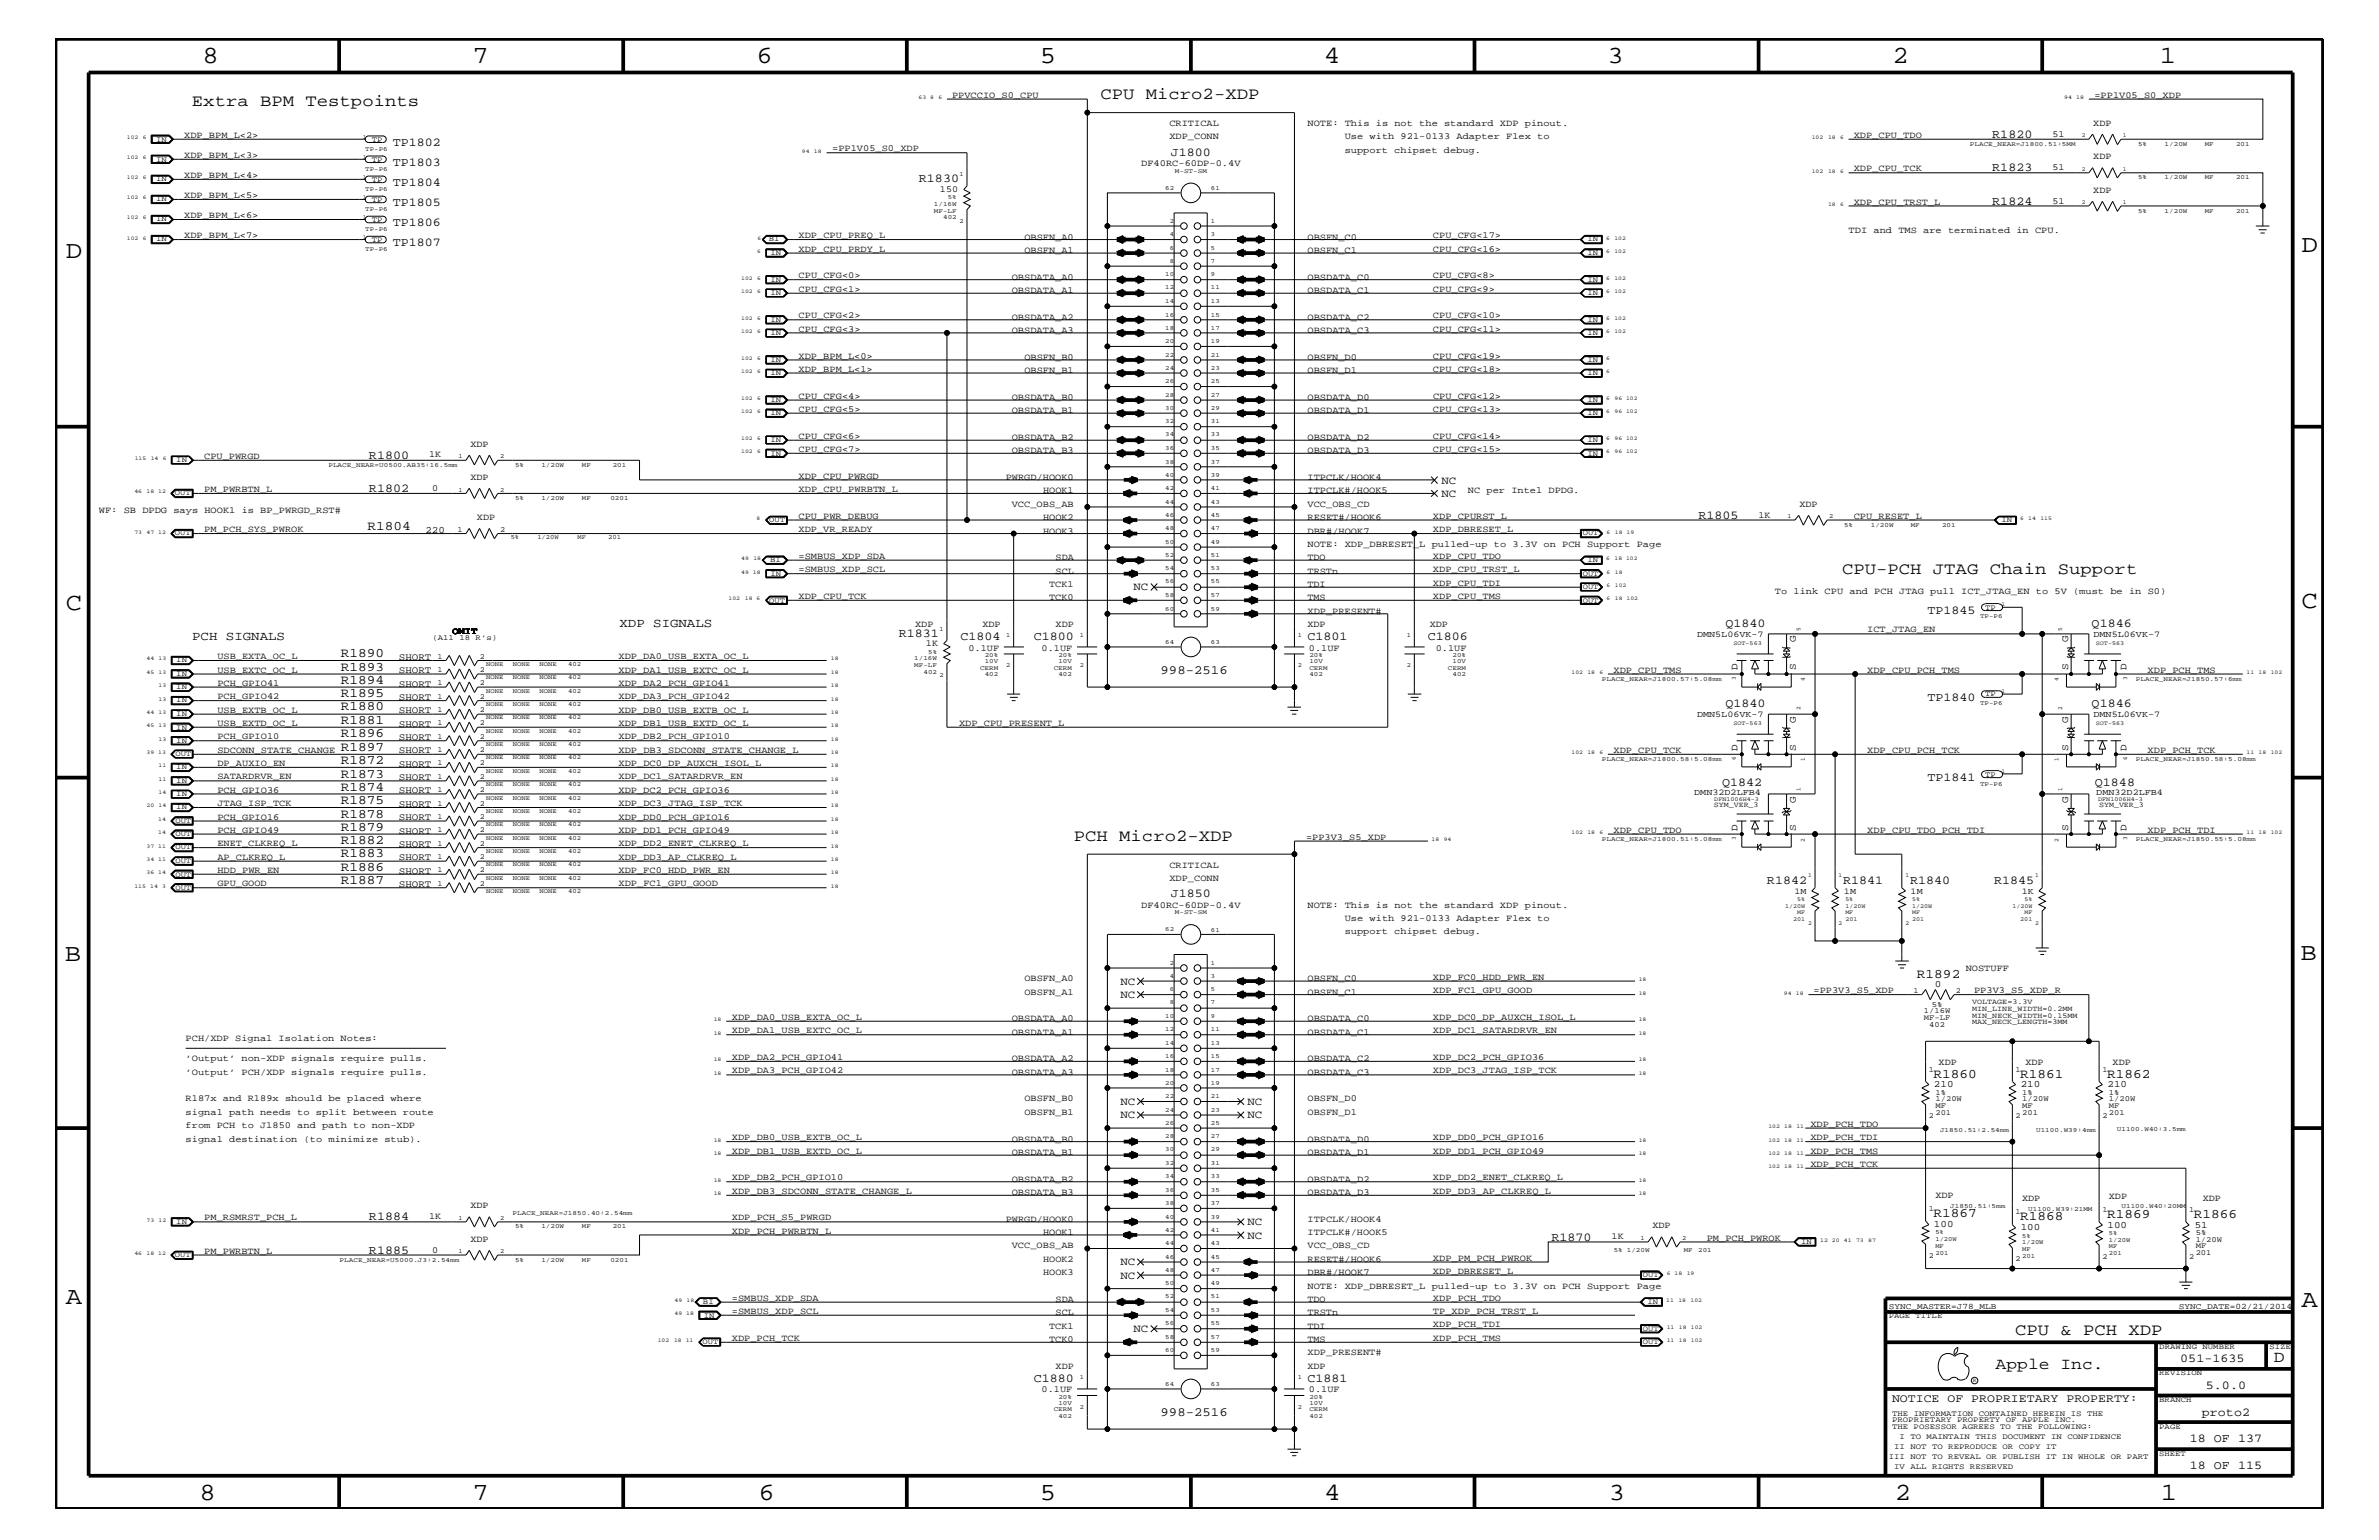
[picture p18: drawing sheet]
<svg xmlns="http://www.w3.org/2000/svg" width="432mm" height="279mm" viewBox="0 0 432 279" stroke-linecap="round" stroke-linejoin="round" font-family="sans-serif">
<defs><g id="words">
<g font-size="4.5">
<text x="36.7" y="11.5">8</text>
<text x="85.8" y="11.5">7</text>
<text x="137.3" y="11.5">6</text>
<text x="188.7" y="11.5">5</text>
<text x="240.3" y="11.5">4</text>
<text x="291.8" y="11.5">3</text>
<text x="343.5" y="11.5">2</text>
<text x="392" y="11.5">1</text>
<text x="11.9" y="46.8">D</text>
<text x="417.7" y="45.7">D</text>
<text x="11.9" y="110.6">C</text>
<text x="417.7" y="110.3">C</text>
<text x="11.8" y="174.3">B</text>
<text x="417.6" y="174.2">B</text>
<text x="11.9" y="236.7">A</text>
<text x="417.7" y="237.1">A</text>
<text x="36.2" y="272.1">8</text>
<text x="85.8" y="272.1">7</text>
<text x="137.7" y="272.1">6</text>
<text x="188.7" y="272.1">5</text>
<text x="240.4" y="272.1">4</text>
<text x="292" y="272.1">3</text>
<text x="343.9" y="272.1">2</text>
<text x="392.2" y="272.1">1</text>
</g>
<g font-size="3">
<text x="199.7" y="18">CPU Micro2-XDP</text>
<text x="34.8" y="19.2">Extra BPM Testpoints</text>
<text x="334.3" y="104.1">CPU-PCH JTAG Chain Support</text>
<text x="194.9" y="152.6">PCH Micro2-XDP</text>
<text x="365.8" y="242.3">CPU &amp; PCH XDP</text>
<text x="362.2" y="248.4">Apple Inc.</text>
<text x="412.7" y="247.1">D</text>
</g>
<g font-size="2.4">
<text x="66.7" y="96.2">R1804</text>
<text x="61.8" y="119.2">R1890</text>
<text x="61.8" y="121.7">R1893</text>
<text x="61.8" y="124.1">R1894</text>
<text x="61.8" y="126.5">R1895</text>
<text x="61.8" y="131.3">R1881</text>
<text x="61.8" y="128.9">R1880</text>
<text x="61.8" y="136.2">R1897</text>
<text x="61.8" y="133.8">R1896</text>
<text x="61.8" y="141.1">R1873</text>
<text x="61.8" y="138.6">R1872</text>
<text x="61.8" y="143.5">R1874</text>
<text x="61.8" y="145.9">R1875</text>
<text x="61.8" y="148.4">R1878</text>
<text x="61.8" y="155.6">R1883</text>
<text x="61.8" y="150.7">R1879</text>
<text x="61.8" y="153.2">R1882</text>
<text x="61.8" y="158">R1886</text>
<text x="61.8" y="160.5">R1887</text>
<text x="347.9" y="177.4">R1892</text>
<text x="350.9" y="195.5">R1860</text>
<text x="366.7" y="195.5">R1861</text>
<text x="382.4" y="195.5">R1862</text>
<text x="350.9" y="220.8">R1867</text>
<text x="366.7" y="221.4">R1868</text>
<text x="382.4" y="220.9">R1869</text>
<text x="398.2" y="220.9">R1866</text>
</g>
<g font-size="2.3">
<text x="112.4" y="113.7">XDP SIGNALS</text>
<text x="34.9" y="116.2">PCH SIGNALS</text>
<text x="210.7" y="122.3">998-2516</text>
<text x="210.7" y="256.8">998-2516</text>
</g>
<g font-size="2.2">
<text x="71.3" y="26.5">TP1802</text>
<text x="212.5" y="28.2">J1800</text>
<text x="361.6" y="25">R1820</text>
<text x="71.3" y="30.2">TP1803</text>
<text x="71.3" y="33.7">TP1804</text>
<text x="166.8" y="33">R1830</text>
<text x="361.6" y="31.1">R1823</text>
<text x="71.3" y="37.4">TP1805</text>
<text x="71.3" y="41">TP1806</text>
<text x="361.6" y="37.2">R1824</text>
<text x="71.3" y="44.6">TP1807</text>
<text x="67" y="83.3">R1800</text>
<text x="67" y="89.3">R1802</text>
<text x="308.3" y="94.2">R1805</text>
<text x="313.2" y="113.7">Q1840</text>
<text x="349.8" y="111.4">TP1845</text>
<text x="379.6" y="113.7">Q1846</text>
<text x="163.2" y="115.5">R1831</text>
<text x="174.3" y="116.2">C1804</text>
<text x="187.6" y="116.2">C1800</text>
<text x="237.3" y="116.2">C1801</text>
<text x="259.2" y="116.2">C1806</text>
<text x="313.2" y="128.3">Q1840</text>
<text x="349.8" y="127.1">TP1840</text>
<text x="379.6" y="128.3">Q1846</text>
<text x="312.6" y="142.6">Q1842</text>
<text x="349.8" y="141.7">TP1841</text>
<text x="380.2" y="142.6">Q1848</text>
<text x="320.7" y="160.3">R1842</text>
<text x="334.5" y="160.3">R1841</text>
<text x="346.7" y="160.3">R1840</text>
<text x="361.9" y="160.3">R1845</text>
<text x="212.5" y="162.8">J1850</text>
<text x="67" y="221.4">R1884</text>
<text x="67" y="227.5">R1885</text>
<text x="281.6" y="225.1">R1870</text>
<text x="187.6" y="250.7">C1880</text>
<text x="237.3" y="250.7">C1881</text>
<text x="395.7" y="247.1">051-1635</text>
<text x="400.4" y="252">5.0.0</text>
<text x="399.7" y="256.8">proto2</text>
<text x="397.5" y="261.6">18 OF 137</text>
<text x="397.5" y="266.6">18 OF 115</text>
</g>
<text font-size="2.1" x="343.4" y="254.4">NOTICE OF PROPRIETARY PROPERTY:</text>
<g font-size="2">
<text x="261.6" y="87.7">NC</text>
<text x="261.6" y="90.1">NC</text>
<text x="205.7" y="107.1">NC</text>
<text x="203.4" y="178.7">NC</text>
<text x="203.4" y="181">NC</text>
<text x="203.4" y="202.9">NC</text>
<text x="203.4" y="200.4">NC</text>
<text x="226.4" y="200.4">NC</text>
<text x="226.4" y="202.9">NC</text>
<text x="226.4" y="224.7">NC</text>
<text x="226.4" y="222.3">NC</text>
<text x="203.4" y="232">NC</text>
<text x="203.4" y="229.6">NC</text>
<text x="205.7" y="241.7">NC</text>
</g>
<g font-size="1.8">
<text x="77.2" y="96.7">220</text>
<text x="72.4" y="119.7">SHORT</text>
<text x="326" y="116.5" transform="rotate(-90 326 116.5)">G</text>
<text x="375.4" y="116.5" transform="rotate(-90 375.4 116.5)">G</text>
<text x="72.4" y="122.1">SHORT</text>
<text x="72.4" y="124.6">SHORT</text>
<text x="315.4" y="121.6" transform="rotate(-90 315.4 121.6)">D</text>
<text x="326" y="121.6" transform="rotate(-90 326 121.6)">S</text>
<text x="375.4" y="121.6" transform="rotate(-90 375.4 121.6)">S</text>
<text x="386" y="121.6" transform="rotate(-90 386 121.6)">D</text>
<text x="72.4" y="127">SHORT</text>
<text x="72.4" y="131.9">SHORT</text>
<text x="72.4" y="129.4">SHORT</text>
<text x="326" y="131.1" transform="rotate(-90 326 131.1)">G</text>
<text x="375.4" y="131.1" transform="rotate(-90 375.4 131.1)">G</text>
<text x="72.4" y="136.7">SHORT</text>
<text x="72.4" y="134.2">SHORT</text>
<text x="315.4" y="136.2" transform="rotate(-90 315.4 136.2)">D</text>
<text x="326" y="136.2" transform="rotate(-90 326 136.2)">S</text>
<text x="375.4" y="136.2" transform="rotate(-90 375.4 136.2)">S</text>
<text x="386" y="136.2" transform="rotate(-90 386 136.2)">D</text>
<text x="72.4" y="139.1">SHORT</text>
<text x="72.4" y="141.5">SHORT</text>
<text x="72.4" y="144">SHORT</text>
<text x="72.4" y="146.4">SHORT</text>
<text x="72.4" y="148.8">SHORT</text>
<text x="326" y="145.7" transform="rotate(-90 326 145.7)">G</text>
<text x="375.4" y="145.7" transform="rotate(-90 375.4 145.7)">G</text>
<text x="72.4" y="153.7">SHORT</text>
<text x="72.4" y="151.2">SHORT</text>
<text x="315.4" y="150.7" transform="rotate(-90 315.4 150.7)">D</text>
<text x="326" y="150.7" transform="rotate(-90 326 150.7)">S</text>
<text x="375.4" y="150.7" transform="rotate(-90 375.4 150.7)">S</text>
<text x="386" y="150.7" transform="rotate(-90 386 150.7)">D</text>
<text x="72.4" y="156.1">SHORT</text>
<text x="72.4" y="158.5">SHORT</text>
<text x="72.4" y="160.9">SHORT</text>
<text x="351.2" y="179.1">0</text>
<text x="351" y="197.3">210</text>
<text x="366.8" y="197.3">210</text>
<text x="382.5" y="197.3">210</text>
<text x="351" y="222.6">100</text>
<text x="366.8" y="223.2">100</text>
<text x="382.5" y="222.8">100</text>
<text x="398.4" y="222.8">51</text>
</g>
<g font-size="1.7">
<text x="172.8" y="17.7">PPVCCIO_S0_CPU</text>
<text x="380.2" y="17.7">=PP1V05_S0_XDP</text>
<text x="212.3" y="22.9">CRITICAL</text>
<text x="237.3" y="22.9">NOTE: This is not the standard XDP pinout.</text>
<text x="379.9" y="22.9">XDP</text>
<text x="33.4" y="25">XDP_BPM_L&lt;2&gt;</text>
<text x="33.4" y="28.6">XDP_BPM_L&lt;3&gt;</text>
<text x="151" y="27.5">=PP1V05_S0_XDP</text>
<text x="212.3" y="25.3">XDP_CONN</text>
<text x="244.1" y="27.7">support chipset debug.</text>
<text x="244.1" y="25.3">Use with 921-0133 Adapter Flex to</text>
<text x="336.5" y="25">XDP_CPU_TDO</text>
<text x="372.5" y="24.8">51</text>
<text x="379.9" y="28.9">XDP</text>
<text x="33.4" y="35.9">XDP_BPM_L&lt;5&gt;</text>
<text x="33.4" y="32.3">XDP_BPM_L&lt;4&gt;</text>
<text x="170.6" y="34.8">150</text>
<text x="207.1" y="30.2">DF40RC-60DP-0.4V</text>
<text x="336.5" y="31.1">XDP_CPU_TCK</text>
<text x="372.5" y="30.8">51</text>
<text x="379.9" y="35">XDP</text>
<text x="33.4" y="39.6">XDP_BPM_L&lt;6&gt;</text>
<text x="336.5" y="37.2">XDP_CPU_TRST_L</text>
<text x="372.5" y="36.9">51</text>
<text x="33.4" y="43.2">XDP_BPM_L&lt;7&gt;</text>
<text x="144.9" y="43.2">XDP_CPU_PREQ_L</text>
<text x="144.9" y="45.7">XDP_CPU_PRDY_L</text>
<text x="185.9" y="43.5">OBSFN_A0</text>
<text x="185.9" y="45.9">OBSFN_A1</text>
<text x="237.3" y="45.9">OBSFN_C1</text>
<text x="237.3" y="43.5">OBSFN_C0</text>
<text x="260.1" y="45.7">CPU_CFG&lt;16&gt;</text>
<text x="260.1" y="43.2">CPU_CFG&lt;17&gt;</text>
<text x="335.5" y="42.3">TDI and TMS are terminated in CPU.</text>
<text x="144.9" y="52.9">CPU_CFG&lt;1&gt;</text>
<text x="144.9" y="50.5">CPU_CFG&lt;0&gt;</text>
<text x="183.6" y="53.2">OBSDATA_A1</text>
<text x="183.6" y="50.7">OBSDATA_A0</text>
<text x="237.3" y="50.7">OBSDATA_C0</text>
<text x="237.3" y="53.2">OBSDATA_C1</text>
<text x="260.1" y="52.9">CPU_CFG&lt;9&gt;</text>
<text x="260.1" y="50.5">CPU_CFG&lt;8&gt;</text>
<text x="144.9" y="57.8">CPU_CFG&lt;2&gt;</text>
<text x="183.6" y="58">OBSDATA_A2</text>
<text x="237.3" y="58">OBSDATA_C2</text>
<text x="260.1" y="57.8">CPU_CFG&lt;10&gt;</text>
<text x="144.9" y="60.2">CPU_CFG&lt;3&gt;</text>
<text x="144.9" y="65.1">XDP_BPM_L&lt;0&gt;</text>
<text x="183.6" y="60.4">OBSDATA_A3</text>
<text x="185.9" y="65.3">OBSFN_B0</text>
<text x="237.3" y="65.3">OBSFN_D0</text>
<text x="237.3" y="60.4">OBSDATA_C3</text>
<text x="260.1" y="65.1">CPU_CFG&lt;19&gt;</text>
<text x="260.1" y="60.2">CPU_CFG&lt;11&gt;</text>
<text x="144.9" y="67.5">XDP_BPM_L&lt;1&gt;</text>
<text x="185.9" y="67.7">OBSFN_B1</text>
<text x="237.3" y="67.7">OBSFN_D1</text>
<text x="260.1" y="67.5">CPU_CFG&lt;18&gt;</text>
<text x="144.9" y="72.3">CPU_CFG&lt;4&gt;</text>
<text x="144.9" y="74.7">CPU_CFG&lt;5&gt;</text>
<text x="183.6" y="72.6">OBSDATA_B0</text>
<text x="183.6" y="75">OBSDATA_B1</text>
<text x="237.3" y="75">OBSDATA_D1</text>
<text x="237.3" y="72.6">OBSDATA_D0</text>
<text x="260.1" y="74.7">CPU_CFG&lt;13&gt;</text>
<text x="260.1" y="72.3">CPU_CFG&lt;12&gt;</text>
<text x="37.1" y="83.3">CPU_PWRGD</text>
<text x="77.9" y="83">1K</text>
<text x="85.4" y="81.1">XDP</text>
<text x="144.9" y="79.6">CPU_CFG&lt;6&gt;</text>
<text x="144.9" y="82">CPU_CFG&lt;7&gt;</text>
<text x="183.6" y="82.2">OBSDATA_B3</text>
<text x="183.6" y="79.9">OBSDATA_B2</text>
<text x="237.3" y="79.9">OBSDATA_D2</text>
<text x="237.3" y="82.2">OBSDATA_D3</text>
<text x="260.1" y="79.6">CPU_CFG&lt;14&gt;</text>
<text x="260.1" y="82">CPU_CFG&lt;15&gt;</text>
<text x="37.1" y="89.3">PM_PWRBTN_L</text>
<text x="78.4" y="89">0</text>
<text x="85.4" y="87.1">XDP</text>
<text x="144.9" y="89.3">XDP_CPU_PWRBTN_L</text>
<text x="144.9" y="86.9">XDP_CPU_PWRGD</text>
<text x="182.5" y="87.1">PWRGD/HOOK0</text>
<text x="189.3" y="89.5">HOOK1</text>
<text x="237.3" y="87.1">ITPCLK/HOOK4</text>
<text x="237.3" y="89.5">ITPCLK#/HOOK5</text>
<text x="266.4" y="89.5">NC per Intel DPDG.</text>
<text x="17.9" y="93.2">WF: SB DPDG says HOOK1 is BP_PWRGD_RST#</text>
<text x="86.6" y="94.3">XDP</text>
<text x="144.9" y="94.2">CPU_PWR_DEBUG</text>
<text x="183.6" y="92">VCC_OBS_AB</text>
<text x="189.3" y="94.3">HOOK2</text>
<text x="237.3" y="92">VCC_OBS_CD</text>
<text x="237.3" y="94.3">RESET#/HOOK6</text>
<text x="260.1" y="94.2">XDP_CPURST_L</text>
<text x="319.2" y="93.9">1K</text>
<text x="326.6" y="92">XDP</text>
<text x="336.5" y="94.2">CPU_RESET_L</text>
<text x="37.1" y="96.5">PM_PCH_SYS_PWROK</text>
<text x="144.9" y="96.5">XDP_VR_READY</text>
<text x="144.9" y="101.4">=SMBUS_XDP_SDA</text>
<text x="189.3" y="96.8">HOOK3</text>
<text x="191.6" y="101.6">SDA</text>
<text x="237.3" y="99.3">NOTE: XDP_DBRESET_L pulled-up to 3.3V on PCH Support Page</text>
<text x="237.3" y="101.6">TDO</text>
<text x="237.3" y="96.8">DBR#/HOOK7</text>
<text x="260.1" y="101.4">XDP_CPU_TDO</text>
<text x="260.1" y="96.5">XDP_DBRESET_L</text>
<text x="144.9" y="103.8">=SMBUS_XDP_SCL</text>
<text x="190.4" y="106.5">TCK1</text>
<text x="191.6" y="104.1">SCL</text>
<text x="237.3" y="104.1">TRSTn</text>
<text x="237.3" y="106.5">TDI</text>
<text x="260.1" y="103.8">XDP_CPU_TRST_L</text>
<text x="260.1" y="106.3">XDP_CPU_TDI</text>
<text x="322.2" y="107.7">To link CPU and PCH JTAG pull ICT_JTAG_EN to 5V (must be in S0)</text>
<text x="144.9" y="108.7">XDP_CPU_TCK</text>
<text x="166.1" y="113.7">XDP</text>
<text x="178.3" y="113.7">XDP</text>
<text x="190.4" y="108.9">TCK0</text>
<text x="191.6" y="113.7">XDP</text>
<text x="237.3" y="111.4">XDP_PRESENT#</text>
<text x="237.3" y="108.9">TMS</text>
<text x="237.3" y="113.7">XDP</text>
<text x="259.5" y="113.7">XDP</text>
<text x="260.1" y="108.7">XDP_CPU_TMS</text>
<text x="39.5" y="119.6">USB_EXTA_OC_L</text>
<text x="82.1" y="115">OMIT</text>
<text x="112.3" y="119.6">XDP_DA0_USB_EXTA_OC_L</text>
<text x="168.1" y="117.3">1K</text>
<text x="175.8" y="118.1">0.1UF</text>
<text x="189.1" y="118.1">0.1UF</text>
<text x="237.6" y="118.1">0.1UF</text>
<text x="260.6" y="118.1">0.1UF</text>
<text x="338.9" y="114.8">ICT_JTAG_EN</text>
<text x="39.5" y="124.4">PCH_GPIO41</text>
<text x="39.5" y="122">USB_EXTC_OC_L</text>
<text x="112.3" y="124.4">XDP_DA2_PCH_GPIO41</text>
<text x="112.3" y="122">XDP_DA1_USB_EXTC_OC_L</text>
<text x="292.9" y="122">XDP_CPU_TMS</text>
<text x="338.9" y="122">XDP_CPU_PCH_TMS</text>
<text x="389.8" y="122">XDP_PCH_TMS</text>
<text x="39.5" y="129.3">USB_EXTB_OC_L</text>
<text x="39.5" y="131.7">USB_EXTD_OC_L</text>
<text x="39.5" y="126.9">PCH_GPIO42</text>
<text x="112.3" y="129.3">XDP_DB0_USB_EXTB_OC_L</text>
<text x="112.3" y="126.9">XDP_DA3_PCH_GPIO42</text>
<text x="112.3" y="131.7">XDP_DB1_USB_EXTD_OC_L</text>
<text x="174.1" y="131.7">XDP_CPU_PRESENT_L</text>
<text x="39.5" y="134.1">PCH_GPIO10</text>
<text x="39.5" y="136.6">SDCONN_STATE_CHANGE</text>
<text x="112.3" y="136.6">XDP_DB3_SDCONN_STATE_CHANGE_L</text>
<text x="112.3" y="134.1">XDP_DB2_PCH_GPIO10</text>
<text x="292.9" y="136.6">XDP_CPU_TCK</text>
<text x="338.9" y="136.6">XDP_CPU_PCH_TCK</text>
<text x="389.8" y="136.6">XDP_PCH_TCK</text>
<text x="39.5" y="141.4">SATARDRVR_EN</text>
<text x="39.5" y="139">DP_AUXIO_EN</text>
<text x="39.5" y="143.9">PCH_GPIO36</text>
<text x="112.3" y="141.4">XDP_DC1_SATARDRVR_EN</text>
<text x="112.3" y="139">XDP_DC0_DP_AUXCH_ISOL_L</text>
<text x="112.3" y="143.9">XDP_DC2_PCH_GPIO36</text>
<text x="39.5" y="148.7">PCH_GPIO16</text>
<text x="39.5" y="146.2">JTAG_ISP_TCK</text>
<text x="112.3" y="146.2">XDP_DC3_JTAG_ISP_TCK</text>
<text x="112.3" y="148.7">XDP_DD0_PCH_GPIO16</text>
<text x="39.5" y="153.5">ENET_CLKREQ_L</text>
<text x="39.5" y="156">AP_CLKREQ_L</text>
<text x="39.5" y="151.1">PCH_GPIO49</text>
<text x="112.3" y="153.5">XDP_DD2_ENET_CLKREQ_L</text>
<text x="112.3" y="151.1">XDP_DD1_PCH_GPIO49</text>
<text x="112.3" y="156">XDP_DD3_AP_CLKREQ_L</text>
<text x="237.1" y="152.3">=PP3V3_S5_XDP</text>
<text x="292.9" y="151.1">XDP_CPU_TDO</text>
<text x="338.9" y="151.1">XDP_CPU_TDO_PCH_TDI</text>
<text x="389.8" y="151.1">XDP_PCH_TDI</text>
<text x="39.5" y="158.4">HDD_PWR_EN</text>
<text x="39.5" y="160.8">GPU_GOOD</text>
<text x="112.3" y="158.4">XDP_FC0_HDD_PWR_EN</text>
<text x="112.3" y="160.8">XDP_FC1_GPU_GOOD</text>
<text x="212.3" y="159.9">XDP_CONN</text>
<text x="212.3" y="157.4">CRITICAL</text>
<text x="207.1" y="164.7">DF40RC-60DP-0.4V</text>
<text x="237.3" y="164.7">NOTE: This is not the standard XDP pinout.</text>
<text x="244.1" y="167.1">Use with 921-0133 Adapter Flex to</text>
<text x="244.1" y="169.5">support chipset debug.</text>
<text x="185.9" y="178">OBSFN_A0</text>
<text x="237.3" y="178">OBSFN_C0</text>
<text x="260.1" y="177.7">XDP_FC0_HDD_PWR_EN</text>
<text x="356.8" y="176.2">NOSTUFF</text>
<text x="132.8" y="185">XDP_DA0_USB_EXTA_OC_L</text>
<text x="183.6" y="185.3">OBSDATA_A0</text>
<text x="185.9" y="180.5">OBSFN_A1</text>
<text x="237.3" y="185.3">OBSDATA_C0</text>
<text x="237.3" y="180.5">OBSFN_C1</text>
<text x="260.1" y="185">XDP_DC0_DP_AUXCH_ISOL_L</text>
<text x="260.1" y="180.2">XDP_FC1_GPU_GOOD</text>
<text x="329.2" y="180.2">=PP3V3_S5_XDP</text>
<text x="358.3" y="180.2">PP3V3_S5_XDP_R</text>
<text x="33.7" y="188.9">PCH/XDP Signal Isolation Notes:</text>
<text x="132.8" y="187.5">XDP_DA1_USB_EXTC_OC_L</text>
<text x="183.6" y="187.7">OBSDATA_A1</text>
<text x="237.3" y="187.7">OBSDATA_C1</text>
<text x="260.1" y="187.5">XDP_DC1_SATARDRVR_EN</text>
<text x="33.7" y="195">’Output’ PCH/XDP signals require pulls.</text>
<text x="33.7" y="192.6">’Output’ non-XDP signals require pulls.</text>
<text x="132.8" y="194.8">XDP_DA3_PCH_GPIO42</text>
<text x="132.8" y="192.3">XDP_DA2_PCH_GPIO41</text>
<text x="183.6" y="192.6">OBSDATA_A2</text>
<text x="183.6" y="195">OBSDATA_A3</text>
<text x="237.3" y="195">OBSDATA_C3</text>
<text x="237.3" y="192.6">OBSDATA_C2</text>
<text x="260.1" y="192.3">XDP_DC2_PCH_GPIO36</text>
<text x="260.1" y="194.8">XDP_DC3_JTAG_ISP_TCK</text>
<text x="351.9" y="193.2">XDP</text>
<text x="367.6" y="193.2">XDP</text>
<text x="383.5" y="193.2">XDP</text>
<text x="33.7" y="199.8">R187x and R189x should be placed where</text>
<text x="33.7" y="202.3">signal path needs to split between route</text>
<text x="185.9" y="199.8">OBSFN_B0</text>
<text x="185.9" y="202.3">OBSFN_B1</text>
<text x="237.3" y="202.3">OBSFN_D1</text>
<text x="237.3" y="199.8">OBSFN_D0</text>
<text x="33.7" y="207.1">signal destination (to minimize stub).</text>
<text x="33.7" y="204.7">from PCH to J1850 and path to non-XDP</text>
<text x="132.8" y="206.9">XDP_DB0_USB_EXTB_OC_L</text>
<text x="132.8" y="209.3">XDP_DB1_USB_EXTD_OC_L</text>
<text x="183.6" y="207.1">OBSDATA_B0</text>
<text x="183.6" y="209.6">OBSDATA_B1</text>
<text x="237.3" y="207.1">OBSDATA_D0</text>
<text x="237.3" y="209.6">OBSDATA_D1</text>
<text x="260.1" y="206.9">XDP_DD0_PCH_GPIO16</text>
<text x="260.1" y="209.3">XDP_DD1_PCH_GPIO49</text>
<text x="328.6" y="209.3">XDP_PCH_TMS</text>
<text x="328.6" y="206.9">XDP_PCH_TDI</text>
<text x="328.6" y="204.4">XDP_PCH_TDO</text>
<text x="132.8" y="214.2">XDP_DB2_PCH_GPIO10</text>
<text x="183.6" y="214.4">OBSDATA_B2</text>
<text x="237.3" y="214.4">OBSDATA_D2</text>
<text x="260.1" y="214.2">XDP_DD2_ENET_CLKREQ_L</text>
<text x="328.6" y="211.7">XDP_PCH_TCK</text>
<text x="37.1" y="221.4">PM_RSMRST_PCH_L</text>
<text x="77.9" y="221.2">1K</text>
<text x="85.4" y="219.2">XDP</text>
<text x="132.8" y="216.6">XDP_DB3_SDCONN_STATE_CHANGE_L</text>
<text x="132.8" y="221.4">XDP_PCH_S5_PWRGD</text>
<text x="182.5" y="221.7">PWRGD/HOOK0</text>
<text x="183.6" y="216.9">OBSDATA_B3</text>
<text x="237.3" y="216.9">OBSDATA_D3</text>
<text x="237.3" y="221.7">ITPCLK/HOOK4</text>
<text x="260.1" y="216.6">XDP_DD3_AP_CLKREQ_L</text>
<text x="351.3" y="217.3">XDP</text>
<text x="367" y="217.9">XDP</text>
<text x="382.8" y="217.5">XDP</text>
<text x="399.8" y="217.9">XDP</text>
<text x="37.1" y="227.5">PM_PWRBTN_L</text>
<text x="78.4" y="227.3">0</text>
<text x="85.4" y="225.3">XDP</text>
<text x="132.8" y="223.9">XDP_PCH_PWRBTN_L</text>
<text x="183.6" y="226.5">VCC_OBS_AB</text>
<text x="189.3" y="224.1">HOOK1</text>
<text x="237.3" y="224.1">ITPCLK#/HOOK5</text>
<text x="237.3" y="226.5">VCC_OBS_CD</text>
<text x="292.5" y="224.8">1K</text>
<text x="299.9" y="222.9">XDP</text>
<text x="309.8" y="225.1">PM_PCH_PWROK</text>
<text x="189.3" y="231.3">HOOK3</text>
<text x="189.3" y="229">HOOK2</text>
<text x="237.3" y="233.8">NOTE: XDP_DBRESET_L pulled-up to 3.3V on PCH Support Page</text>
<text x="237.3" y="231.3">DBR#/HOOK7</text>
<text x="237.3" y="229">RESET#/HOOK6</text>
<text x="260.1" y="231.1">XDP_DBRESET_L</text>
<text x="260.1" y="228.7">XDP_PM_PCH_PWROK</text>
<text x="132.8" y="236">=SMBUS_XDP_SDA</text>
<text x="132.8" y="238.4">=SMBUS_XDP_SCL</text>
<text x="191.6" y="236.2">SDA</text>
<text x="191.6" y="238.6">SCL</text>
<text x="237.3" y="236.2">TDO</text>
<text x="237.3" y="238.6">TRSTn</text>
<text x="260.1" y="238.4">TP_XDP_PCH_TRST_L</text>
<text x="260.1" y="236">XDP_PCH_TDO</text>
<text x="132.8" y="243.3">XDP_PCH_TCK</text>
<text x="190.4" y="243.5">TCK0</text>
<text x="190.4" y="241.1">TCK1</text>
<text x="237.3" y="243.5">TMS</text>
<text x="237.3" y="245.9">XDP_PRESENT#</text>
<text x="237.3" y="241.1">TDI</text>
<text x="260.1" y="240.8">XDP_PCH_TDI</text>
<text x="260.1" y="243.3">XDP_PCH_TMS</text>
<text x="191.6" y="248.4">XDP</text>
<text x="237.3" y="248.4">XDP</text>
<text x="189.1" y="252.6">0.1UF</text>
<text x="237.6" y="252.6">0.1UF</text>
</g>
<g font-size="1.6">
<text x="308" y="115.6">DMN5L06VK-7</text>
<text x="380" y="115.6">DMN5L06VK-7</text>
<text x="308" y="130.2">DMN5L06VK-7</text>
<text x="380" y="130.2">DMN5L06VK-7</text>
<text x="307.5" y="144.2">DMN32D2LFB4</text>
<text x="380.5" y="144.2">DMN32D2LFB4</text>
<text x="325.7" y="162.2">1M</text>
<text x="334.7" y="162.2">1M</text>
<text x="346.8" y="162.2">1M</text>
<text x="366.9" y="162.2">1K</text>
</g>
<g font-size="1.5">
<text x="342.8" y="237.4">SYNC_MASTER=J78_MLB</text>
<text x="395.5" y="237.4">SYNC_DATE=02/21/2014</text>
</g>
<g font-size="1.4">
<text x="28.4" y="25.7">IN</text>
<text x="28.4" y="29.3">IN</text>
<text x="67.5" y="25.8">TP</text>
<text x="67.5" y="29.4">TP</text>
<text x="28.4" y="32.9">IN</text>
<text x="67.5" y="33">TP</text>
<text x="28.4" y="36.5">IN</text>
<text x="28.4" y="40.2">IN</text>
<text x="67.5" y="36.7">TP</text>
<text x="67.5" y="40.3">TP</text>
<text x="28.4" y="43.8">IN</text>
<text x="67.5" y="44">TP</text>
<text x="139.5" y="43.8">BI</text>
<text x="139.9" y="46.3">IN</text>
<text x="288.1" y="43.8">IN</text>
<text x="288.1" y="46.3">IN</text>
<text x="139.9" y="53.5">IN</text>
<text x="139.9" y="51.1">IN</text>
<text x="288.1" y="51.1">IN</text>
<text x="288.1" y="53.5">IN</text>
<text x="139.9" y="58.4">IN</text>
<text x="288.1" y="58.4">IN</text>
<text x="139.9" y="60.8">IN</text>
<text x="139.9" y="65.6">IN</text>
<text x="288.1" y="60.8">IN</text>
<text x="288.1" y="65.6">IN</text>
<text x="139.9" y="68.1">IN</text>
<text x="288.1" y="68.1">IN</text>
<text x="139.9" y="72.9">IN</text>
<text x="139.9" y="75.4">IN</text>
<text x="288.1" y="72.9">IN</text>
<text x="288.1" y="75.4">IN</text>
<text x="32" y="83.8">IN</text>
<text x="139.9" y="80.2">IN</text>
<text x="139.9" y="82.7">IN</text>
<text x="288.1" y="82.7">IN</text>
<text x="288.1" y="80.2">IN</text>
<text x="31.7" y="89.9">OUT</text>
<text x="139.6" y="94.8">OUT</text>
<text x="363.3" y="94.8">IN</text>
<text x="31.7" y="97.1">OUT</text>
<text x="83.1" y="96.5">1</text>
<text x="90.8" y="96.5">2</text>
<text x="287.3" y="97.1">OUT</text>
<text x="139.8" y="102.1">BI</text>
<text x="139.9" y="104.4">IN</text>
<text x="287.3" y="104.4">OUT</text>
<text x="287.3" y="106.9">OUT</text>
<text x="288.1" y="102.1">IN</text>
<text x="139.6" y="109.3">OUT</text>
<text x="287.3" y="109.3">OUT</text>
<text x="360.3" y="110.6">TP</text>
<text x="78.5" y="116.2">(All 18 R’s)</text>
<text x="79.4" y="119.5">1</text>
<text x="87.1" y="119.5">2</text>
<text x="32" y="120.2">IN</text>
<text x="32" y="122.6">IN</text>
<text x="32" y="125.1">IN</text>
<text x="79.4" y="121.9">1</text>
<text x="79.4" y="124.3">1</text>
<text x="87.1" y="121.9">2</text>
<text x="87.1" y="124.3">2</text>
<text x="32" y="127.5">IN</text>
<text x="32" y="129.9">IN</text>
<text x="79.4" y="126.8">1</text>
<text x="79.4" y="131.6">1</text>
<text x="79.4" y="129.1">1</text>
<text x="87.1" y="126.8">2</text>
<text x="87.1" y="131.6">2</text>
<text x="87.1" y="129.1">2</text>
<text x="360.3" y="126.4">TP</text>
<text x="31.8" y="137.2">OUT</text>
<text x="32" y="134.7">IN</text>
<text x="32" y="132.4">IN</text>
<text x="79.4" y="136.4">1</text>
<text x="79.4" y="134.1">1</text>
<text x="87.1" y="136.4">2</text>
<text x="87.1" y="134.1">2</text>
<text x="32" y="139.6">IN</text>
<text x="32" y="142">IN</text>
<text x="79.4" y="141.3">1</text>
<text x="79.4" y="138.9">1</text>
<text x="79.4" y="143.7">1</text>
<text x="87.1" y="141.3">2</text>
<text x="87.1" y="138.9">2</text>
<text x="87.1" y="143.7">2</text>
<text x="360.3" y="140.9">TP</text>
<text x="31.8" y="149.3">OUT</text>
<text x="32" y="144.5">IN</text>
<text x="32" y="146.8">IN</text>
<text x="79.4" y="146.2">1</text>
<text x="79.4" y="148.5">1</text>
<text x="87.1" y="146.2">2</text>
<text x="87.1" y="148.5">2</text>
<text x="311.1" y="146.5">SYM_VER_3</text>
<text x="381" y="146.5">SYM_VER_3</text>
<text x="31.8" y="151.8">OUT</text>
<text x="31.8" y="154.1">OUT</text>
<text x="79.4" y="155.8">1</text>
<text x="79.4" y="151">1</text>
<text x="79.4" y="153.4">1</text>
<text x="87.1" y="155.8">2</text>
<text x="87.1" y="151">2</text>
<text x="87.1" y="153.4">2</text>
<text x="31.8" y="156.6">OUT</text>
<text x="31.8" y="159">OUT</text>
<text x="31.8" y="161.4">OUT</text>
<text x="79.4" y="158.3">1</text>
<text x="79.4" y="160.7">1</text>
<text x="87.1" y="158.3">2</text>
<text x="87.1" y="160.7">2</text>
<text x="347.3" y="180.1">1</text>
<text x="349.2" y="183.8">1/16W</text>
<text x="349.2" y="185">MF-LF</text>
<text x="350.6" y="182.7">5%</text>
<text x="355" y="180.1">2</text>
<text x="358" y="183.5">MIN_LINE_WIDTH=0.2MM</text>
<text x="358" y="184.7">MIN_NECK_WIDTH=0.15MM</text>
<text x="358" y="185.9">MAX_NECK_LENGTH=3MM</text>
<text x="358" y="182.2">VOLTAGE=3.3V</text>
<text x="350.2" y="186.3">402</text>
<text x="350.1" y="194.4">1</text>
<text x="365.8" y="194.4">1</text>
<text x="381.6" y="194.4">1</text>
<text x="350.1" y="202.9">2</text>
<text x="351.3" y="198.7">1%</text>
<text x="351.3" y="201">MF</text>
<text x="351.3" y="199.8">1/20W</text>
<text x="351.3" y="202.3">201</text>
<text x="365.8" y="202.9">2</text>
<text x="367" y="198.7">1%</text>
<text x="367" y="201">MF</text>
<text x="367" y="199.8">1/20W</text>
<text x="367" y="202.3">201</text>
<text x="381.6" y="202.9">2</text>
<text x="382.8" y="198.7">1%</text>
<text x="382.8" y="201">MF</text>
<text x="382.8" y="199.8">1/20W</text>
<text x="382.8" y="202.3">201</text>
<text x="350.1" y="219.7">1</text>
<text x="365.8" y="220.3">1</text>
<text x="381.6" y="219.8">1</text>
<text x="397.3" y="219.8">1</text>
<text x="32" y="222">IN</text>
<text x="326.9" y="225.7">IN</text>
<text x="398.5" y="226.5">MF</text>
<text x="398.5" y="225.3">1/20W</text>
<text x="398.5" y="227.7">201</text>
<text x="398.5" y="224.1">5%</text>
<text x="31.7" y="228.1">OUT</text>
<text x="298.2" y="231.8">OUT</text>
<text x="350.1" y="228.2">2</text>
<text x="365.8" y="228.8">2</text>
<text x="381.6" y="228.4">2</text>
<text x="397.3" y="228.4">2</text>
<text x="127.6" y="236.6">BI</text>
<text x="127.8" y="239">IN</text>
<text x="299" y="236.6">IN</text>
<text x="342.8" y="239.2">PAGE TITLE</text>
<text x="127.5" y="243.9">OUT</text>
<text x="298.2" y="241.4">OUT</text>
<text x="298.2" y="243.9">OUT</text>
<text x="391.9" y="244.7">DRAWING NUMBER</text>
<text x="411.9" y="244.7">SIZE</text>
<text x="391.9" y="249.5">REVISION</text>
<text x="343.4" y="256.8">THE INFORMATION CONTAINED HEREIN IS THE</text>
<text x="391.9" y="254.4">BRANCH</text>
<text x="343.4" y="258">PROPRIETARY PROPERTY OF APPLE INC.</text>
<text x="343.4" y="259.3">THE POSESSOR AGREES TO THE FOLLOWING:</text>
<text x="343.8" y="262.9">II NOT TO REPRODUCE OR COPY IT</text>
<text x="344.8" y="261.1">I TO MAINTAIN THIS DOCUMENT IN CONFIDENCE</text>
<text x="391.9" y="259.3">PAGE</text>
<text x="342.8" y="264.7">III NOT TO REVEAL OR PUBLISH IT IN WHOLE OR PART</text>
<text x="343.8" y="266.6">IV ALL RIGHTS RESERVED</text>
<text x="391.9" y="264.1">SHEET</text>
</g>
<g font-size="1.2">
<text x="66.3" y="27.4">TP-P6</text>
<text x="357.5" y="26.5">PLACE_NEAR=J1800.51:5MM</text>
<text x="388.1" y="26.5">5%</text>
<text x="392.9" y="26.5">1/20W</text>
<text x="400.2" y="26.5">MF</text>
<text x="405.8" y="26.5">201</text>
<text x="66.3" y="31">TP-P6</text>
<text x="66.3" y="34.7">TP-P6</text>
<text x="174.2" y="31.9">1</text>
<text x="211.5" y="34.4">62</text>
<text x="213.2" y="31.4">M-ST-SM</text>
<text x="219.8" y="34.5">61</text>
<text x="388.1" y="32.5">5%</text>
<text x="392.9" y="32.5">1/20W</text>
<text x="400.2" y="32.5">MF</text>
<text x="405.8" y="32.5">201</text>
<text x="66.3" y="38.2">TP-P6</text>
<text x="66.3" y="41.9">TP-P6</text>
<text x="169.5" y="38.6">MF-LF</text>
<text x="169.5" y="37.4">1/16W</text>
<text x="171.2" y="39.8">402</text>
<text x="172" y="36.2">5%</text>
<text x="174.2" y="40.4">2</text>
<text x="212.3" y="40.4">2</text>
<text x="219.8" y="40.4">1</text>
<text x="388.1" y="38.6">5%</text>
<text x="392.9" y="38.6">1/20W</text>
<text x="400.2" y="38.6">MF</text>
<text x="405.8" y="38.6">201</text>
<text x="66.3" y="45.5">TP-P6</text>
<text x="212.3" y="47.7">8</text>
<text x="212.3" y="45.3">6</text>
<text x="212.3" y="42.9">4</text>
<text x="219.8" y="47.7">7</text>
<text x="219.8" y="45.3">5</text>
<text x="219.8" y="42.9">3</text>
<text x="211.5" y="50.2">10</text>
<text x="211.5" y="52.5">12</text>
<text x="219.8" y="52.5">11</text>
<text x="219.8" y="50.2">9</text>
<text x="211.5" y="55">14</text>
<text x="211.5" y="57.4">16</text>
<text x="211.5" y="59.8">18</text>
<text x="219.8" y="59.8">17</text>
<text x="219.8" y="57.4">15</text>
<text x="219.8" y="55">13</text>
<text x="211.5" y="62.3">20</text>
<text x="211.5" y="64.7">22</text>
<text x="219.8" y="62.3">19</text>
<text x="219.8" y="64.7">21</text>
<text x="211.5" y="67.1">24</text>
<text x="211.5" y="69.5">26</text>
<text x="211.5" y="72">28</text>
<text x="219.8" y="67.1">23</text>
<text x="219.8" y="72">27</text>
<text x="219.8" y="69.5">25</text>
<text x="211.5" y="76.8">32</text>
<text x="211.5" y="74.4">30</text>
<text x="219.8" y="74.4">29</text>
<text x="219.8" y="76.8">31</text>
<text x="83.2" y="83.1">1</text>
<text x="90.8" y="83.1">2</text>
<text x="211.5" y="79.2">34</text>
<text x="211.5" y="81.6">36</text>
<text x="219.8" y="81.6">35</text>
<text x="219.8" y="79.2">33</text>
<text x="59.6" y="84.8">PLACE_NEAR=U0500.AB35:16.5mm</text>
<text x="83.2" y="89.2">1</text>
<text x="90.8" y="89.2">2</text>
<text x="93.5" y="84.7">5%</text>
<text x="98.3" y="84.7">1/20W</text>
<text x="105.6" y="84.7">MF</text>
<text x="111.2" y="84.7">201</text>
<text x="211.5" y="84.1">38</text>
<text x="211.5" y="88.9">42</text>
<text x="211.5" y="86.5">40</text>
<text x="219.8" y="88.9">41</text>
<text x="219.8" y="84.1">37</text>
<text x="219.8" y="86.5">39</text>
<text x="93.5" y="90.7">5%</text>
<text x="98.3" y="90.7">1/20W</text>
<text x="105.6" y="90.7">MF</text>
<text x="110.8" y="90.7">0201</text>
<text x="211.5" y="91.4">44</text>
<text x="211.5" y="93.8">46</text>
<text x="219.8" y="91.4">43</text>
<text x="219.8" y="93.8">45</text>
<text x="324.4" y="94">1</text>
<text x="332" y="94">2</text>
<text x="334.7" y="95.6">5%</text>
<text x="339.6" y="95.6">1/20W</text>
<text x="346.8" y="95.6">MF</text>
<text x="352.5" y="95.6">201</text>
<text x="92.7" y="97.7">5%</text>
<text x="97.5" y="97.7">1/20W</text>
<text x="104.8" y="97.7">MF</text>
<text x="110.4" y="97.7">201</text>
<text x="211.5" y="96.2">48</text>
<text x="211.5" y="98.7">50</text>
<text x="211.5" y="101">52</text>
<text x="219.8" y="101">51</text>
<text x="219.8" y="96.2">47</text>
<text x="219.8" y="98.7">49</text>
<text x="211.5" y="103.5">54</text>
<text x="211.5" y="105.9">56</text>
<text x="219.8" y="103.5">53</text>
<text x="219.8" y="105.9">55</text>
<text x="211.5" y="108.3">58</text>
<text x="211.5" y="110.8">60</text>
<text x="219.8" y="108.3">57</text>
<text x="219.8" y="110.8">59</text>
<text x="359.4" y="112.2">TP-P6</text>
<text x="165.9" y="119.8">1/16W</text>
<text x="168.5" y="118.6">5%</text>
<text x="170.5" y="114.4">1</text>
<text x="178.7" y="119.2">20%</text>
<text x="182.6" y="115.6">1</text>
<text x="192.1" y="119.2">20%</text>
<text x="196" y="115.6">1</text>
<text x="211.5" y="116.8">64</text>
<text x="219.8" y="116.8">63</text>
<text x="235.5" y="115.6">1</text>
<text x="237.7" y="119.2">20%</text>
<text x="255.4" y="115.6">1</text>
<text x="263.7" y="119.2">20%</text>
<text x="88.3" y="120.8">NONE</text>
<text x="88.3" y="125.7">NONE</text>
<text x="88.3" y="123.2">NONE</text>
<text x="93.1" y="125.7">NONE</text>
<text x="93.1" y="120.8">NONE</text>
<text x="93.1" y="123.2">NONE</text>
<text x="97.9" y="120.8">NONE</text>
<text x="97.9" y="123.2">NONE</text>
<text x="97.9" y="125.7">NONE</text>
<text x="103.1" y="123.2">402</text>
<text x="103.1" y="125.7">402</text>
<text x="103.1" y="120.8">402</text>
<text x="165.9" y="121">MF-LF</text>
<text x="167.6" y="122.3">402</text>
<text x="170.5" y="122.9">2</text>
<text x="177.9" y="121.5">CERM</text>
<text x="178.7" y="120.3">10V</text>
<text x="178.7" y="122.7">402</text>
<text x="182.6" y="121">2</text>
<text x="191.3" y="121.5">CERM</text>
<text x="192.1" y="122.7">402</text>
<text x="192.1" y="120.3">10V</text>
<text x="196" y="121">2</text>
<text x="235.5" y="121">2</text>
<text x="237.7" y="120.3">10V</text>
<text x="237.7" y="121.5">CERM</text>
<text x="237.7" y="122.7">402</text>
<text x="255.4" y="121">2</text>
<text x="262.8" y="121.5">CERM</text>
<text x="263.7" y="122.7">402</text>
<text x="263.7" y="120.3">10V</text>
<text x="290.7" y="123.5">PLACE_NEAR=J1800.57:5.08mm</text>
<text x="387.7" y="123.5">PLACE_NEAR=J1850.57:6mm</text>
<text x="88.3" y="128">NONE</text>
<text x="88.3" y="130.5">NONE</text>
<text x="93.1" y="128">NONE</text>
<text x="93.1" y="130.5">NONE</text>
<text x="97.9" y="128">NONE</text>
<text x="97.9" y="130.5">NONE</text>
<text x="103.1" y="128">402</text>
<text x="103.1" y="130.5">402</text>
<text x="359.4" y="128">TP-P6</text>
<text x="88.3" y="137.8">NONE</text>
<text x="88.3" y="135.3">NONE</text>
<text x="88.3" y="133">NONE</text>
<text x="93.1" y="137.8">NONE</text>
<text x="93.1" y="135.3">NONE</text>
<text x="93.1" y="133">NONE</text>
<text x="97.9" y="137.8">NONE</text>
<text x="97.9" y="135.3">NONE</text>
<text x="97.9" y="133">NONE</text>
<text x="103.1" y="137.8">402</text>
<text x="103.1" y="135.3">402</text>
<text x="103.1" y="133">402</text>
<text x="88.3" y="142.6">NONE</text>
<text x="88.3" y="140.2">NONE</text>
<text x="93.1" y="140.2">NONE</text>
<text x="93.1" y="142.6">NONE</text>
<text x="97.9" y="142.6">NONE</text>
<text x="97.9" y="140.2">NONE</text>
<text x="103.1" y="142.6">402</text>
<text x="103.1" y="140.2">402</text>
<text x="290.7" y="138">PLACE_NEAR=J1800.58:5.08mm</text>
<text x="359.4" y="142.5">TP-P6</text>
<text x="387.7" y="138">PLACE_NEAR=J1850.58:5.08mm</text>
<text x="88.3" y="145.1">NONE</text>
<text x="88.3" y="147.5">NONE</text>
<text x="88.3" y="149.9">NONE</text>
<text x="93.1" y="145.1">NONE</text>
<text x="93.1" y="147.5">NONE</text>
<text x="93.1" y="149.9">NONE</text>
<text x="97.9" y="145.1">NONE</text>
<text x="97.9" y="147.5">NONE</text>
<text x="97.9" y="149.9">NONE</text>
<text x="103.1" y="145.1">402</text>
<text x="103.1" y="147.5">402</text>
<text x="103.1" y="149.9">402</text>
<text x="88.3" y="152.3">NONE</text>
<text x="88.3" y="154.7">NONE</text>
<text x="93.1" y="152.3">NONE</text>
<text x="93.1" y="154.7">NONE</text>
<text x="97.9" y="152.3">NONE</text>
<text x="97.9" y="154.7">NONE</text>
<text x="103.1" y="154.7">402</text>
<text x="103.1" y="152.3">402</text>
<text x="290.7" y="152.6">PLACE_NEAR=J1800.51:5.08mm</text>
<text x="387.7" y="152.6">PLACE_NEAR=J1850.55:5.08mm</text>
<text x="88.3" y="157.2">NONE</text>
<text x="88.3" y="159.6">NONE</text>
<text x="88.3" y="162">NONE</text>
<text x="93.1" y="162">NONE</text>
<text x="93.1" y="157.2">NONE</text>
<text x="93.1" y="159.6">NONE</text>
<text x="97.9" y="159.6">NONE</text>
<text x="97.9" y="157.2">NONE</text>
<text x="97.9" y="162">NONE</text>
<text x="103.1" y="157.2">402</text>
<text x="103.1" y="159.6">402</text>
<text x="103.1" y="162">402</text>
<text x="213.2" y="165.9">M-ST-SM</text>
<text x="211.5" y="168.9">62</text>
<text x="219.8" y="169">61</text>
<text x="212.3" y="179.9">6</text>
<text x="212.3" y="177.4">4</text>
<text x="212.3" y="175">2</text>
<text x="219.8" y="175">1</text>
<text x="219.8" y="179.9">5</text>
<text x="219.8" y="177.4">3</text>
<text x="211.5" y="184.7">10</text>
<text x="212.3" y="182.2">8</text>
<text x="219.8" y="182.2">7</text>
<text x="219.8" y="184.7">9</text>
<text x="211.5" y="187.1">12</text>
<text x="211.5" y="189.5">14</text>
<text x="211.5" y="192">16</text>
<text x="219.8" y="189.5">13</text>
<text x="219.8" y="192">15</text>
<text x="219.8" y="187.1">11</text>
<text x="211.5" y="196.8">20</text>
<text x="211.5" y="194.4">18</text>
<text x="219.8" y="196.8">19</text>
<text x="219.8" y="194.4">17</text>
<text x="211.5" y="199.2">22</text>
<text x="211.5" y="201.7">24</text>
<text x="219.8" y="199.2">21</text>
<text x="219.8" y="201.7">23</text>
<text x="211.5" y="204.1">26</text>
<text x="211.5" y="208.9">30</text>
<text x="211.5" y="206.5">28</text>
<text x="219.8" y="206.5">27</text>
<text x="219.8" y="208.9">29</text>
<text x="219.8" y="204.1">25</text>
<text x="352.1" y="205.3">J1850.51:2.54mm</text>
<text x="369.6" y="205.3">U1100.W39:4mm</text>
<text x="384.2" y="205.2">U1100.W40:3.5mm</text>
<text x="211.5" y="211.4">32</text>
<text x="211.5" y="213.8">34</text>
<text x="219.8" y="213.8">33</text>
<text x="219.8" y="211.4">31</text>
<text x="83.2" y="221.3">1</text>
<text x="90.8" y="221.3">2</text>
<text x="93" y="220.4">PLACE_NEAR=J1850.40:2.54mm</text>
<text x="211.5" y="218.6">38</text>
<text x="211.5" y="221.1">40</text>
<text x="211.5" y="216.2">36</text>
<text x="219.8" y="218.6">37</text>
<text x="219.8" y="221.1">39</text>
<text x="219.8" y="216.2">35</text>
<text x="354" y="219.1">J1850.51:5mm</text>
<text x="368.1" y="219.7">U1100.W39:21MM</text>
<text x="385.1" y="219.2">U1100.W40:20MM</text>
<text x="83.2" y="227.4">1</text>
<text x="90.8" y="227.4">2</text>
<text x="93.5" y="222.9">5%</text>
<text x="98.3" y="222.9">1/20W</text>
<text x="105.6" y="222.9">MF</text>
<text x="111.2" y="222.9">201</text>
<text x="211.5" y="223.5">42</text>
<text x="211.5" y="225.9">44</text>
<text x="219.8" y="225.9">43</text>
<text x="219.8" y="223.5">41</text>
<text x="292.9" y="227.1">5% 1/20W</text>
<text x="297.8" y="224.9">1</text>
<text x="305.3" y="224.9">2</text>
<text x="305.6" y="227.1">MF</text>
<text x="308.2" y="227.1">201</text>
<text x="351.3" y="226.4">MF</text>
<text x="351.3" y="225.2">1/20W</text>
<text x="351.3" y="227.6">201</text>
<text x="351.3" y="224">5%</text>
<text x="367" y="227">MF</text>
<text x="367" y="225.7">1/20W</text>
<text x="367" y="224.6">5%</text>
<text x="382.8" y="226.5">MF</text>
<text x="382.8" y="225.3">1/20W</text>
<text x="382.8" y="227.7">201</text>
<text x="382.8" y="224.1">5%</text>
<text x="61.6" y="229">PLACE_NEAR=U5000.J3:2.54mm</text>
<text x="93.5" y="229">5%</text>
<text x="98.3" y="229">1/20W</text>
<text x="105.6" y="229">MF</text>
<text x="110.8" y="229">0201</text>
<text x="211.5" y="230.7">48</text>
<text x="211.5" y="228.4">46</text>
<text x="211.5" y="233.2">50</text>
<text x="219.8" y="228.4">45</text>
<text x="219.8" y="230.7">47</text>
<text x="219.8" y="233.2">49</text>
<text x="367" y="228.2">201</text>
<text x="211.5" y="235.6">52</text>
<text x="211.5" y="238">54</text>
<text x="219.8" y="238">53</text>
<text x="219.8" y="235.6">51</text>
<text x="211.5" y="242.9">58</text>
<text x="211.5" y="240.5">56</text>
<text x="211.5" y="245.3">60</text>
<text x="219.8" y="242.9">57</text>
<text x="219.8" y="240.5">55</text>
<text x="219.8" y="245.3">59</text>
<text x="196" y="250.1">1</text>
<text x="211.5" y="251.4">64</text>
<text x="219.8" y="251.4">63</text>
<text x="235.5" y="250.1">1</text>
<text x="191.3" y="256.1">CERM</text>
<text x="192.1" y="254.9">10V</text>
<text x="192.1" y="257.3">402</text>
<text x="192.1" y="253.8">20%</text>
<text x="196" y="255.6">2</text>
<text x="235.5" y="255.6">2</text>
<text x="237.7" y="254.9">10V</text>
<text x="237.7" y="256.1">CERM</text>
<text x="237.7" y="257.3">402</text>
<text x="237.7" y="253.8">20%</text>
</g>
<g font-size="1.1">
<text x="65.9" y="25.2">1</text>
<text x="65.9" y="28.8">1</text>
<text x="377.9" y="24.9">2</text>
<text x="385.3" y="24.9">1</text>
<text x="65.9" y="32.5">1</text>
<text x="377.9" y="31">2</text>
<text x="385.3" y="31">1</text>
<text x="65.9" y="36.1">1</text>
<text x="65.9" y="39.7">1</text>
<text x="377.9" y="37">2</text>
<text x="385.3" y="37">1</text>
<text x="65.9" y="43.4">1</text>
<text x="363.3" y="110">1</text>
<text x="314.6" y="117">SOT-563</text>
<text x="326.8" y="114.4" transform="rotate(-90 326.8 114.4)">5</text>
<text x="374.3" y="114.4" transform="rotate(-90 374.3 114.4)">5</text>
<text x="380.4" y="117">SOT-563</text>
<text x="315" y="123.3" transform="rotate(-90 315 123.3)">3</text>
<text x="327.6" y="123.6" transform="rotate(-90 327.6 123.6)">4</text>
<text x="363.3" y="125.8">1</text>
<text x="373.6" y="123.6" transform="rotate(-90 373.6 123.6)">4</text>
<text x="386.1" y="123.3" transform="rotate(-90 386.1 123.3)">3</text>
<text x="314.6" y="131.5">SOT-563</text>
<text x="326.8" y="128.9" transform="rotate(-90 326.8 128.9)">2</text>
<text x="374.3" y="128.9" transform="rotate(-90 374.3 128.9)">2</text>
<text x="380.4" y="131.5">SOT-563</text>
<text x="315" y="137.9" transform="rotate(-90 315 137.9)">6</text>
<text x="386.1" y="137.9" transform="rotate(-90 386.1 137.9)">6</text>
<text x="326.8" y="143.5" transform="rotate(-90 326.8 143.5)">1</text>
<text x="327.6" y="138.1" transform="rotate(-90 327.6 138.1)">1</text>
<text x="363.3" y="140.3">1</text>
<text x="373.6" y="138.1" transform="rotate(-90 373.6 138.1)">1</text>
<text x="374.3" y="143.5" transform="rotate(-90 374.3 143.5)">1</text>
<text x="311.1" y="145.3">DFN1006H4-3</text>
<text x="380.8" y="145.3">DFN1006H4-3</text>
<text x="315" y="152.4" transform="rotate(-90 315 152.4)">3</text>
<text x="327.6" y="152.7" transform="rotate(-90 327.6 152.7)">2</text>
<text x="373.6" y="152.7" transform="rotate(-90 373.6 152.7)">2</text>
<text x="386.1" y="152.4" transform="rotate(-90 386.1 152.4)">3</text>
<text x="328.2" y="159.2">1</text>
<text x="333.7" y="159.2">1</text>
<text x="345.9" y="159.2">1</text>
<text x="369.4" y="159.2">1</text>
<text x="324" y="164.7">1/20W</text>
<text x="325.5" y="167.1">201</text>
<text x="326.2" y="165.9">MF</text>
<text x="326.2" y="163.5">5%</text>
<text x="328.2" y="167.8">2</text>
<text x="333.7" y="167.8">2</text>
<text x="334.9" y="165.9">MF</text>
<text x="334.9" y="164.7">1/20W</text>
<text x="334.9" y="167.1">201</text>
<text x="334.9" y="163.5">5%</text>
<text x="345.9" y="167.8">2</text>
<text x="347" y="165.9">MF</text>
<text x="347" y="164.7">1/20W</text>
<text x="347" y="167.1">201</text>
<text x="347" y="163.5">5%</text>
<text x="365.3" y="164.7">1/20W</text>
<text x="366.7" y="167.1">201</text>
<text x="367.5" y="165.9">MF</text>
<text x="367.5" y="163.5">5%</text>
<text x="369.4" y="167.8">2</text>
</g>
<g font-size="1">
<text x="166.7" y="18">63 8</text>
<text x="170.3" y="18">6</text>
<text x="374.6" y="18">94</text>
<text x="376.9" y="18">18</text>
<text x="23" y="25.3">102</text>
<text x="23" y="28.9">102</text>
<text x="25.9" y="25.3">6</text>
<text x="25.9" y="28.9">6</text>
<text x="145.5" y="27.7">94</text>
<text x="147.7" y="27.7">18</text>
<text x="328.8" y="25.3">102</text>
<text x="331.8" y="25.3">18</text>
<text x="334" y="25.3">6</text>
<text x="23" y="32.5">102</text>
<text x="25.9" y="32.5">6</text>
<text x="328.8" y="31.4">102</text>
<text x="331.8" y="31.4">18</text>
<text x="334" y="31.4">6</text>
<text x="23" y="36.2">102</text>
<text x="23" y="39.8">102</text>
<text x="25.9" y="36.2">6</text>
<text x="25.9" y="39.8">6</text>
<text x="331.8" y="37.4">18</text>
<text x="334" y="37.4">6</text>
<text x="23" y="43.5">102</text>
<text x="25.9" y="43.5">6</text>
<text x="137.4" y="45.9">6</text>
<text x="137.5" y="43.5">6</text>
<text x="291.5" y="43.5">6</text>
<text x="291.5" y="45.9">6</text>
<text x="293" y="43.5">102</text>
<text x="293" y="45.9">102</text>
<text x="134.5" y="53.2">102</text>
<text x="134.5" y="50.7">102</text>
<text x="137.4" y="53.2">6</text>
<text x="137.4" y="50.7">6</text>
<text x="291.5" y="50.7">6</text>
<text x="291.5" y="53.2">6</text>
<text x="293" y="50.7">102</text>
<text x="293" y="53.2">102</text>
<text x="134.5" y="58">102</text>
<text x="137.4" y="58">6</text>
<text x="291.5" y="58">6</text>
<text x="293" y="58">102</text>
<text x="134.5" y="60.4">102</text>
<text x="134.5" y="65.3">102</text>
<text x="137.4" y="60.4">6</text>
<text x="137.4" y="65.3">6</text>
<text x="291.5" y="60.4">6</text>
<text x="291.5" y="65.3">6</text>
<text x="293" y="60.4">102</text>
<text x="134.5" y="67.7">102</text>
<text x="137.4" y="67.7">6</text>
<text x="291.5" y="67.7">6</text>
<text x="134.5" y="72.6">102</text>
<text x="134.5" y="75">102</text>
<text x="137.4" y="72.6">6</text>
<text x="137.4" y="75">6</text>
<text x="291.5" y="75">6</text>
<text x="291.5" y="72.6">6</text>
<text x="293" y="72.6">96 102</text>
<text x="293" y="75">96 102</text>
<text x="24.5" y="83.5">115</text>
<text x="27.3" y="83.5">14</text>
<text x="29.5" y="83.5">6</text>
<text x="134.5" y="79.9">102</text>
<text x="134.5" y="82.2">102</text>
<text x="137.4" y="79.9">6</text>
<text x="137.4" y="82.2">6</text>
<text x="291.5" y="82.2">6</text>
<text x="291.5" y="79.9">6</text>
<text x="293" y="82.2">96 102</text>
<text x="293" y="79.9">96 102</text>
<text x="24.4" y="89.5">46</text>
<text x="26.6" y="89.5">18 12</text>
<text x="137.3" y="94.3">8</text>
<text x="366.7" y="94.3">6</text>
<text x="368.1" y="94.3">14</text>
<text x="370.3" y="94.3">115</text>
<text x="24.4" y="96.8">73</text>
<text x="26.6" y="96.8">47 12</text>
<text x="134.5" y="101.6">49</text>
<text x="136.7" y="101.6">18</text>
<text x="291.5" y="101.6">6</text>
<text x="291.6" y="96.8">6</text>
<text x="293" y="101.6">18 102</text>
<text x="293.1" y="96.8">18 19</text>
<text x="134.5" y="104.1">49 18</text>
<text x="291.6" y="104.1">6</text>
<text x="291.6" y="106.5">6</text>
<text x="293.1" y="104.1">18</text>
<text x="293.1" y="106.5">102</text>
<text x="132.2" y="108.9">102</text>
<text x="135.2" y="108.9">18 6</text>
<text x="291.6" y="108.9">6</text>
<text x="293.1" y="108.9">18 102</text>
<text x="26.6" y="119.8">44</text>
<text x="28.8" y="119.8">13</text>
<text x="150.8" y="119.8">18</text>
<text x="26.6" y="122.3">45</text>
<text x="28.8" y="122.3">13</text>
<text x="28.8" y="124.7">13</text>
<text x="150.8" y="124.7">18</text>
<text x="150.8" y="122.3">18</text>
<text x="285.2" y="122.3">102</text>
<text x="288.1" y="122.3">18</text>
<text x="290.3" y="122.3">6</text>
<text x="407.8" y="122.3">11</text>
<text x="410" y="122.3">18</text>
<text x="412.2" y="122.3">102</text>
<text x="26.6" y="131.9">45</text>
<text x="26.6" y="129.6">44</text>
<text x="28.8" y="127.1">13</text>
<text x="28.8" y="131.9">13</text>
<text x="28.8" y="129.6">13</text>
<text x="150.8" y="131.9">18</text>
<text x="150.8" y="129.6">18</text>
<text x="150.8" y="127.1">18</text>
<text x="26.6" y="136.8">39 13</text>
<text x="28.8" y="134.4">13</text>
<text x="150.8" y="134.4">18</text>
<text x="150.8" y="136.8">18</text>
<text x="285.2" y="136.8">102</text>
<text x="288.1" y="136.8">18</text>
<text x="290.3" y="136.8">6</text>
<text x="407.8" y="136.8">11</text>
<text x="410" y="136.8">18</text>
<text x="412.2" y="136.8">102</text>
<text x="28.8" y="139.2">11</text>
<text x="28.8" y="141.7">11</text>
<text x="150.8" y="141.7">18</text>
<text x="150.8" y="139.2">18</text>
<text x="26.6" y="146.5">20</text>
<text x="28.7" y="149">14</text>
<text x="28.8" y="144">14</text>
<text x="28.8" y="146.5">14</text>
<text x="150.8" y="149">18</text>
<text x="150.8" y="146.5">18</text>
<text x="150.8" y="144">18</text>
<text x="26.6" y="153.8">37 11</text>
<text x="28.7" y="151.3">14</text>
<text x="150.8" y="153.8">18</text>
<text x="150.8" y="151.3">18</text>
<text x="259.8" y="152.6">18</text>
<text x="262" y="152.6">94</text>
<text x="285.2" y="151.3">102</text>
<text x="288.1" y="151.3">18</text>
<text x="290.3" y="151.3">6</text>
<text x="407.8" y="151.3">11</text>
<text x="410" y="151.3">18</text>
<text x="412.2" y="151.3">102</text>
<text x="24.4" y="161.1">115</text>
<text x="26.6" y="156.2">34 11</text>
<text x="26.6" y="158.6">36 14</text>
<text x="27.3" y="161.1">14</text>
<text x="29.5" y="161.1">3</text>
<text x="150.8" y="158.6">18</text>
<text x="150.8" y="161.1">18</text>
<text x="150.8" y="156.2">18</text>
<text x="297.4" y="178">18</text>
<text x="129.5" y="185.3">18</text>
<text x="297.4" y="185.3">18</text>
<text x="297.4" y="180.5">18</text>
<text x="323.8" y="180.5">94</text>
<text x="326" y="180.5">18</text>
<text x="129.5" y="187.7">18</text>
<text x="297.4" y="187.7">18</text>
<text x="129.5" y="195">18</text>
<text x="129.5" y="192.6">18</text>
<text x="297.4" y="192.6">18</text>
<text x="297.4" y="195">18</text>
<text x="129.5" y="207.1">18</text>
<text x="129.5" y="209.6">18</text>
<text x="297.4" y="207.1">18</text>
<text x="297.4" y="209.6">18</text>
<text x="321" y="209.6">102</text>
<text x="321" y="207.1">102</text>
<text x="321" y="204.7">102</text>
<text x="323.8" y="207.1">18</text>
<text x="323.8" y="209.6">18</text>
<text x="323.8" y="204.7">18</text>
<text x="326.1" y="207.1">11</text>
<text x="326.1" y="209.6">11</text>
<text x="326.1" y="204.7">11</text>
<text x="129.5" y="214.4">18</text>
<text x="297.4" y="214.4">18</text>
<text x="321" y="211.9">102</text>
<text x="323.8" y="211.9">18</text>
<text x="326.1" y="211.9">11</text>
<text x="26.6" y="221.7">73</text>
<text x="28.8" y="221.7">12</text>
<text x="129.5" y="216.9">18</text>
<text x="297.4" y="216.9">18</text>
<text x="24.4" y="227.7">46</text>
<text x="26.6" y="227.7">18 12</text>
<text x="330.4" y="225.3">12 20</text>
<text x="334.7" y="225.3">41</text>
<text x="336.9" y="225.3">73</text>
<text x="339.1" y="225.3">87</text>
<text x="302.5" y="231.3">6</text>
<text x="304" y="231.3">18</text>
<text x="306.2" y="231.3">19</text>
<text x="122.4" y="236.2">49</text>
<text x="122.4" y="238.6">49 18</text>
<text x="124.6" y="236.2">18</text>
<text x="302.4" y="236.2">11</text>
<text x="304.6" y="236.2">18</text>
<text x="306.8" y="236.2">102</text>
<text x="119.4" y="243.5">102</text>
<text x="122.3" y="243.5">18 11</text>
<text x="302.5" y="241.1">11</text>
<text x="302.5" y="243.5">11</text>
<text x="304.7" y="241.1">18</text>
<text x="304.7" y="243.5">18</text>
<text x="306.9" y="241.1">102</text>
<text x="306.9" y="243.5">102</text>
<text x="358.1" y="250.7">R</text>
</g>
</g></defs>
<g fill="none" stroke="#000" stroke-width=".18">
<path d="M171.9 18h25.5v74M379.1 18h31.6v7.3h-25.7l-.7 1M27.4 24.5h3.3l.8 .8-.8 .7h-3.3zM27.4 28.1h3.3l.8 .8-.8 .8h-3.3zM27.4 31.8h3.3l.8 .7-.8 .8h-3.3zM27.4 35.4h3.3l.8 .8-.8 .7h-3.3zM27.4 39.1h3.3l.8 .7-.8 .8h-3.3zM27.5 26v-1.4h3.1l.8 .7-.8 .7M27.6 24.7h3l.7 .6-.7 .6h-3zM27.6 28.2v1.4h3l.7-.7-.7-.7M27.6 31.9v1.3M27.6 35.5v1.4"/>
<path d="M27.6 39.1v1.4M27.6 28.3h3l.6 .6M27.6 35.6h3l.6 .6M27.6 31.9h3l.6 .6M27.6 39.2h3l.6 .6M30.6 28.2h-3.1v1.5M30.6 31.9h-3.1v1.3h3.1M30.6 35.5h-3.1v1.4h3.1M30.6 39.1h-3.1v1.4h3.1M30.6 24.7l.6 .6M30.6 28.2l.8 .7-.8 .8M30.6 35.5l.7 .7-.7 .7"/>
<path d="M30.6 35.5l.8 .7-.8 .7M30.6 31.9l.7 .6-.7 .7M30.6 31.9l.8 .6-.8 .7M30.6 39.1l.7 .7-.7 .7M30.6 39.1l.8 .7-.8 .7M31.2 25.3l-.6 .6h-3M31.2 28.9l-.6 .6h-3M31.2 36.2l-.6 .6h-3M31.2 32.5l-.6 .6h-3M31.2 39.8l-.6 .6h-3M31.2 25.3h35.2M31.2 28.9h35.2"/>
<path d="M31.2 36.2h35.2M31.2 32.5h35.2M31.2 39.8h35.2M69.5 24.7h-2.5a.6 .6 0 0 0-.7 .6 .6 .6 0 0 0 .7 .6l2.4-.1a.59 .59 0 0 0 .7-.5 .59 .59 0 0 0-.7-.6M69.5 28.3h-2.5a.6 .6 0 0 0-.7 .6 .6 .6 0 0 0 .7 .6h2.4a.59 .59 0 0 0 .7-.6 .59 .59 0 0 0-.7-.6M69.5 35.6h-2.5a.6 .6 0 0 0-.7 .6 .6 .6 0 0 0 .7 .6h2.4a.59 .59 0 0 0 .7-.6 .59 .59 0 0 0-.7-.6M69.5 31.9l-2.5 .1a.6 .6 0 0 0-.7 .5 .6 .6 0 0 0 .7 .6h2.4a.59 .59 0 0 0 .7-.6 .59 .59 0 0 0-.7-.5M69.5 39.2h-2.5a.6 .6 0 0 0-.7 .6 .6 .6 0 0 0 .7 .6h2.4a.59 .59 0 0 0 .7-.6 .59 .59 0 0 0-.7-.6M150 27.7h25.5v6l-.6 .7 1.2 .6-1.2 .6 1.2 .6-1.2 .6 1.2 .6-.6 .6v56.3h38.8M197.4 20.4h37.6v97M213.1 38.6h6v75.1h-6zM214.3 35h-13.3v6h13.3"/>
<path d="M217.9 35h13.4v64.3M335.5 31.4h43.6l.7-1 .9 1.9 .9-1.9 .9 1.9 1-1.9 .8 1.9 .7-.9h25.7v6M335.5 25.3h43.6l.7-1 .9 1.9 .9-1.9 .9 1.9 1-1.9 .8 1.9M335.5 37.4h43.6l.7-.9 .9 1.8 .9-1.8 .9 1.8 1-1.8 .8 1.8M384.3 38.4l.7-1h25.7v3.6M27.4 42.7h3.3l.8 .8-.8 .7h-3.3zM27.6 42.9h3l.6 .6M27.6 42.8v1.3M30.6 42.8h-3.1v1.3h3.1M30.6 42.8l.7 .7-.7 .6M30.6 42.8l.8 .7-.8 .6M31.2 43.5l-.6 .6h-3"/>
<path d="M31.2 43.5h35.2M69.5 42.9h-2.5a.6 .6 0 0 0-.7 .6 .6 .6 0 0 0 .7 .6h2.4a.59 .59 0 0 0 .7-.6 .59 .59 0 0 0-.7-.6M138.5 43.5l.6-.6h3.1l.5 .6-.5 .6h-3.1zM139 57.3h3.2l.8 .7-.8 .8h-3.2zM139 45.2h3.2l.8 .7-.8 .8h-3.2zM139 50h3.2l.8 .7-.8 .8h-3.2zM139 57.3h3.2l.7 .7-.7 .7h-3.2M139 50.1h3.2l.7 .6-.7 .7h-3.2M139.1 42.8h3.1l.6 .7-.6 .6h-3.1l-.7-.6zM139.1 42.8h3.1l.7 .7-.7 .6h-3.1l-.7-.6zM139.1 42.7h3.1l.8 .8-.8 .7h-3.1l-.8-.7zM139.1 45.2h3.1l.6 .7-.6 .6h-3.1z"/>
<path d="M139.1 50.1v1.3M139.1 57.3v1.4M139.1 57.4h3.1l.5 .6M139.1 45.3h3.1l.5 .6M139.1 50.2h3.1l.5 .5M142.2 52.5h-3.1v1.3h3.1M142.2 59.8h-3.1v1.3h3.1M142.2 57.3l.6 .7-.6 .7M142.2 59.8l.6 .6-.6 .7M142.2 59.8l.5 .6M142.2 52.5l.6 .7-.6 .6M142.2 52.5l.5 .7"/>
<path d="M142.2 50.1l.6 .6-.6 .7M142.2 52.4h-3.2v1.5h3.2M142.2 59.7h-3.2v1.5h3.2M142.2 59.7l.8 .7-.8 .8M142.2 59.7l.7 .7-.7 .8M142.2 45.2l.7 .7-.7 .7h-3.2M142.2 52.4l.8 .8-.8 .7M142.2 52.4l.7 .8-.7 .7M142.7 43.5h71.6M142.7 58l-.5 .6h-3.1M142.7 58h71.6M142.7 45.9h71.6"/>
<path d="M142.7 50.7l-.5 .6h-3.1M142.7 50.7h71.6M142.7 53.2h71.6M142.7 45.9l-.5 .6M142.7 53.2l-.5 .6M201 48.3h13.3M201 41v14.6M214.3 55.6h-13.3v7.3h13.3M217.9 43.5h69.1M217.9 58h69.1M217.9 45.9h69.1M217.9 41h13.4"/>
<path d="M217.9 50.7h69.1M217.9 55.6h13.4M217.9 48.3h13.4M217.9 53.2h69.1M286.9 58l.7-.7h3.2v1.5h-3.2zM286.9 43.5l.7 .6M286.9 50.7l.7 .7M286.9 58l.7 .7M287 43.5l.6-.6h3.1v1.2h-3.1zM287 50.7l.6-.5h3.1v1.1h-3.1zM287 58l.6-.6h3.1v1.2h-3.1zM287.6 46.5l-.6-.6 .6-.6h3.1v1.2"/>
<path d="M287.6 52.5l-.6 .7 .6 .6M287.6 59.8l-.6 .6 .6 .7M287.6 42.7h3.2v1.5h-3.2l-.7-.7zM287.6 45.2h3.2v1.5h-3.2l-.7-.8zM287.6 50h3.2v1.5h-3.2l-.7-.8zM287.6 52.4h3.2v1.5h-3.2l-.7-.7zM287.6 42.8h3.1v1.3h-3.1M287.6 50.1h3.1v1.3h-3.1M287.6 57.3h3.1v1.4h-3.1M287.6 42.8l-.7 .7M287.6 42.8l-.7 .7 .7 .6M287.6 59.8h3.1"/>
<path d="M287.6 46.5h3.1M287.6 50.1l-.7 .6M287.6 50.1l-.7 .6 .7 .7M287.6 53.8h3.1M287.6 52.5l-.7 .7 .7 .6M287.6 52.5h3.1M287.6 57.3l-.7 .7M287.6 57.3l-.7 .7 .7 .7M287.6 59.8l-.7 .6 .7 .7M290.7 52.5v1.3M290.7 59.8v1.3M290.7 45.2v1.4h-3.1l-.7-.7"/>
<path d="M290.7 52.4v1.5M290.7 59.7v1.5M290.7 45.2h-3.1l-.7 .7 .7 .6M409.4 41h2.5M410 41.7h1.4M410.3 42.3h.8M139 64.5h3.2l.8 .8-.8 .8h-3.2zM139 71.8h3.2l.8 .8-.8 .7h-3.2zM139 74.2h3.2l.8 .8-.8 .7h-3.2zM139 74.3h3.2l.7 .7-.7 .7M139.1 66v-1.4h3.1l.6 .7-.6 .7M139.1 71.9h3.1l.6 .7-.6 .6h-3.1z"/>
<path d="M139.1 74.4h3.1l.6 .6-.6 .6h-3.1zM139.1 72h3.1l.5 .6M139.1 64.7h3.1l.5 .6M142.2 67.1h-3.1v1.3h3.1M142.2 79.2h-3.1v1.3h3.1M142.2 74.4l.5 .6M142.2 79.2l.6 .7-.6 .6M142.2 79.2l.5 .7M142.2 67.1l.6 .6-.6 .7M142.2 67.1l.5 .6M142.2 67h-3.2v1.4h3.2M142.2 79.1h-3.2v1.4h3.2"/>
<path d="M142.2 71.8l.7 .8-.7 .7h-3.2M142.2 79.1l.8 .8-.8 .6M142.2 79.1l.7 .8-.7 .6M142.2 67l.8 .7-.8 .7M142.2 67l.7 .7-.7 .7M142.2 64.5l.7 .8-.7 .7h-3.2M142.7 60.4l-.5 .7M142.7 60.4h71.6M142.7 72.6h71.6M142.7 75l-.5 .6h-3.1M142.7 75h71.6M142.7 79.9h71.6"/>
<path d="M142.7 65.3h71.6M142.7 67.7h71.6M142.7 72.6l-.5 .6M142.7 79.9l-.5 .6M142.7 67.7l-.5 .7M142.7 65.3l-.5 .6h-3.1M171.9 60.4v55.8l-.6 .6 1.2 .6-1.2 .7 1.2 .5-1.2 .6 1.2 .6-.6 .6v11.5h80v-20.5h-34M201 77.4h13.3M201 70.1h13.3M201 62.9v48.5M217.9 60.4h69.1M217.9 72.6h69.1"/>
<path d="M217.9 75h69.1M217.9 79.9h69.1M217.9 62.9h13.4M217.9 65.3h69.1M217.9 67.7h69.1M217.9 77.4h13.4M217.9 70.1h13.4M286.9 60.4l.7-.7h3.2v1.5h-3.2zM286.9 67.7l.7-.7h3.2v1.4h-3.2zM286.9 75l.7-.8h3.2v1.5h-3.2zM286.9 75l.7-.7h3.1v1.4M286.9 65.3l.7 .7"/>
<path d="M287.6 73.2l-.6-.6 .6-.6h3.1v1.2M287.6 74.4l-.6 .6 .6 .6h3.1v-1.2M287.6 79.2l-.6 .7 .6 .6M287.6 64.7h3.1v1.2h-3.1l-.6-.6zM287.6 67.1l-.6 .6 .6 .7M287.6 64.5h3.2v1.6h-3.2l-.7-.8zM287.6 71.8h3.2v1.5h-3.2l-.7-.7zM287.6 79.1h3.2v1.4h-3.2l-.7-.6zM287.6 61.1h3.1M287.6 73.2h3.1M287.6 74.4l-.7 .6 .7 .6h3.1M287.6 74.4h3.1"/>
<path d="M287.6 79.2l-.7 .7 .7 .6M287.6 79.2h3.1M287.6 68.4h3.1M287.6 67.1h3.1M287.6 67.1l-.7 .6 .7 .7M290.7 67.1v1.3M290.7 79.2v1.3M290.7 64.5v1.5h-3.1M290.7 67v1.4M290.7 71.8v1.5h-3.1l-.7-.7M290.7 79.1v1.4M290.7 71.9h-3.1l-.7 .7 .7 .6"/>
<path d="M290.7 64.6h-3.1l-.7 .7 .7 .7M31.1 82.7h3.3l.7 .8-.7 .7h-3.3zM31.2 82.8h3.1M31.2 82.7v1.5M31.2 84.1h3.1M31.2 82.8v1.3M31.8 88.8h3.3v1.5h-3.3l-.8-.8zM31.8 96h3.3v1.6h-3.3l-.8-.8zM31.8 88.8l-.7 .7 .7 .7M31.8 96.2h3.1v1.2h-3.1l-.6-.6zM31.8 96.1l-.7 .7 .7 .7M31.8 88.8h3.2v1.4h-3.2"/>
<path d="M31.8 88.9h3.1v1.2h-3.1l-.6-.6zM31.8 96.1h3.2v1.4h-3.2M31.8 88.8l-.6 .7 .6 .7M31.8 96.1l-.6 .7 .6 .7M34.3 82.8l.7 .7-.7 .6M34.3 82.7l.8 .8-.8 .7M34.3 82.8l.6 .7M34.9 83.5l-.6 .6M34.9 89.5h49.7l.6-.9 .9 1.9 .9-1.9 1 1.9 .8-1.9 .9 1.9M34.9 96.8h49.7l.6-.9 .9 1.8 .9-1.8 1 1.8 .8-1.8 .9 1.8 .6-.9h124M34.9 83.5h49.7l.6-.9 .9 1.8 .9-1.8 1 1.8 .8-1.8 .9 1.8M89.7 84.4l.6-.9h25.8v3.6h98.2"/>
<path d="M139 81.5h3.2l.8 .7-.8 .8h-3.2zM139 81.6h3.2l.7 .6-.7 .8M139.1 94.3l.6 .7h3.1M139.1 81.6v1.3h3.1l.6-.7-.6-.6M139.1 94.3l.7 .7M139.1 81.6h3.1l.5 .6M139.7 93.7h3.2v1.4h-3.2M139.7 93.7l-.8 .6 .8 .8M139.7 93.7l-.7 .6 .7 .8M139.8 93.8l-.7 .5M142.7 94.3h32.8M142.7 93.8v1.2"/>
<path d="M142.7 82.2l-.5 .6h-3.1M142.7 82.2h71.6M142.8 93.8h-3.1l-.6 .5M142.8 93.7v1.4M184 96.8v20.6M201 84.7h13.3M201 99.3h13.3M214.3 92h-16.9v25.4M214.3 89.5h-124l-.6 1M217.9 99.3h13.4v18.1h-13.4M217.9 94.3h107.9l.7-.8 .8 1.8 1-1.8 .9 1.8 .9-1.8 .9 1.8M217.9 82.2h69.1"/>
<path d="M217.9 89.5h42.5M217.9 96.8h69.1M217.9 84.7h13.4M217.9 92h17.1M217.9 87.1h42.5M256.7 96.8v20.6M259.8 86.5l1.1 1.2M259.8 88.9l1.1 1.2M260.9 86.5l-1.1 1.2M260.9 88.9l-1.1 1.2M286.9 96h3.3l.7 .8-.7 .8h-3.3zM286.9 96.1h3.3l.6 .7-.6 .7h-3.3z"/>
<path d="M287 96.2h3.1l.6 .6-.6 .6h-3.1M287 96.1v1.4M287.6 81.6h3.1v1.2h-3.1l-.6-.6zM287.6 81.5h3.2v1.5h-3.2l-.7-.8zM287.6 81.6h3.1v1.4M287.6 81.6l-.7 .6M287.6 81.6l-.7 .6 .7 .7h3.1M287.6 80.5h3.1M290.1 96.1l.6 .7-.6 .7M362 94.3l.7-.6h3.3v1.4h-3.3zM362.2 94.3h-30.6l-.6 1.1M362.8 93.8l-.6 .5 .6 .7"/>
<path d="M362.8 93.8h3v1.2h-3M362.8 93.7l-.8 .6 .8 .8M362.8 93.8l-.7 .5 .7 .7M365.9 93.7v1.4M31.1 119.1h3.3l.7 .7-.7 .8h-3.3zM31.2 119.2h3.1l.6 .6-.6 .6h-3.1zM34.3 119.2h-3.1v1.3h3.1M34.3 119.2l.7 .6-.7 .7M34.3 119.2l.8 .6-.8 .7M34.9 119.8h46l.6-.9 1 1.9 .9-1.9 .9 1.9 .9-1.9 .9 1.9M138.3 101.6l.8-.7h3.1l.8 .7-.8 .8h-3.1zM138.4 101.6l.7-.6h3.1l.6 .6-.6 .7h-3.1z"/>
<path d="M138.4 101.6l.7-.6h3.1l.7 .6-.7 .8h-3.1zM138.9 108.9l.8-.8h3.2v1.6h-3.2zM139 103.3h3.2l.8 .8-.8 .7h-3.2zM139 103.4h3.2l.7 .7-.7 .7h-3.2M139.1 101h3.1l.5 .6h71.6M139.1 101l-.6 .6 .6 .6h3.1l.5-.6M139.1 103.4v1.4M139.1 108.9l.7-.6h2.9v1.2h-2.9zM139.1 103.5h3.1l.5 .6M139.1 108.9l.6 .7h3.1M139.7 108.2h3.1v1.5M139.7 108.2l-.7 .7 .7 .8"/>
<path d="M139.7 108.2l-.6 .7M142.2 103.4l.6 .7-.6 .7M142.7 104.1l-.5 .6h-3.1M142.7 104.1h71.6M142.7 108.9h71.6M150 119.8h-63.3l-.6 1M182.2 117.4h3.6M182.2 118.6h3.6M184 118.6v7.3M195.5 117.4h3.6M195.5 118.6h3.6M197.4 118.6v6.1h37.6"/>
<path d="M208.9 105.9l1.2 1.2M209.5 106.5h4.8M210.1 105.9l-1.2 1.2M214.3 117.4h-13.3v7.3M214.3 111.4h-13.3v6M217.9 101.6h69.1M217.9 104.1h69.1M217.9 106.5h69.1M217.9 108.9h69.1M231.3 117.4v7.3M233.1 117.4h3.6M233.1 118.6h3.6"/>
<path d="M235 118.6v9.7M254.9 117.4h3.7M254.9 118.6h3.7M256.7 118.6v7.3M286.9 101.6l.7-.7h3.2v1.5h-3.2zM286.9 101.6l.7-.6h3.1v1.4M286.9 103.3h3.3l.7 .8-.7 .7h-3.3zM286.9 108.1h3.3l.7 .8-.7 .8h-3.3zM286.9 103.4h3.3l.6 .7-.6 .7h-3.3zM286.9 105.8v1.4M286.9 109.7v-1.5h3.3l.6 .7-.6 .8M287 103.4v1.4"/>
<path d="M287 108.2v1.4h3.1l.6-.7-.6-.7M287 103.5h3.1l.6 .6-.6 .6h-3.1M287 108.3h3.1l.6 .6-.6 .6h-3.1M287.6 101l-.6 .6 .6 .6h3.1v-1.2M287.6 101l-.7 .6 .7 .7h3.1M287.6 101h3.1M290.1 105.9h-3.1v1.2h3.1M290.1 103.4l.6 .7-.6 .7M290.1 105.9l.6 .6-.6 .6M290.2 105.8h-3.3v1.4h3.3M290.2 105.8l.7 .7-.7 .7M290.2 105.8l.6 .7-.6 .7"/>
<path d="M315.2 118.6h6.7M315.2 119.8h1.8M316.1 119.8v4.9h2.9M317.7 119.8h1.7M318.5 119.8l.7 1.6h-1.3zM320.1 119.8h1.8M321 119.8v2.5M323.5 117.4l.2 .1 1.3 .1M324.3 115v2.5l-.6 .6h1.2l-.6-.6M324.3 119.2l-.6-.6h1.2l-.6 .6v3.1M324.3 118.1v.5M325 119.1l-.1 .1-1.4 .1"/>
<path d="M329.4 115v29h-8.4v3.7M360.3 109.6a.59 .59 0 0 0-.6 .6 .59 .59 0 0 0 .6 .6h2.5M360.3 109.5h2.5M362.8 109.6a.59 .59 0 0 1 .7 .6 .59 .59 0 0 1-.7 .6M363.4 110.2h3.6v4.8M370.7 115h-49.7v3.6M375.2 119.1l.1 .1 1.3 .1M375.9 115v2.5l.6 .6h-1.2l.6-.6M375.9 119.2l.6-.6h-1.2l.6 .6v3.1M375.9 118.1v.5M376.6 117.4l-.1 .1-1.3 .1M378.3 118.6h6.7"/>
<path d="M378.3 119.8h1.8M379.1 118.6v-3.6h-8.4v14.6M379.1 119.8v2.5M380.7 119.8h1.8M381.6 119.8l.6 1.6h-1.2zM383.1 119.8h1.9M384 119.8v4.9h-2.9M31 136.8l.8-.7h3.3v1.4h-3.3zM31.1 121.5h3.3l.7 .8-.7 .7h-3.3zM31.1 123.9h3.3l.7 .8-.7 .7h-3.3zM31.1 126.4h3.3l.7 .7-.7 .8h-3.3zM31.1 128.8h3.3l.7 .8-.7 .7h-3.3z"/>
<path d="M31.1 131.2h3.3l.7 .7-.7 .8h-3.3zM31.1 133.6h3.3l.7 .8-.7 .8h-3.3zM31.1 138.5h3.3l.7 .7-.7 .8h-3.3zM31.2 121.5v1.5h3.1l.8-.7-.8-.8M31.2 125.4v-1.4h3.1l.8 .7-.8 .7M31.2 128.8v1.4h3.1l.8-.6-.8-.8M31.2 132.7v-1.4h3.1l.8 .6-.8 .8M31.2 128.9h3.1M31.2 125.3h3.1M31.2 122.9h3.1M31.2 121.6h3.1l.7 .7-.7 .6M31.2 124.1h3.1"/>
<path d="M31.2 131.3h3.1M31.2 130.2h3.1M31.2 124.1v1.2M31.2 126.5h3.1l.6 .6-.6 .6h-3.1zM31.2 128.9v1.3M31.2 131.3v1.2h3.1l.6-.6M31.2 133.8h3.1l.6 .6-.6 .6h-3.1zM31.2 138.6h3.1l.6 .6-.6 .6h-3.1zM31.8 136.1l-.7 .7 .7 .7M31.8 136.2l-.6 .6 .6 .6M31.8 137.4h3.2M31.8 136.2h3.2"/>
<path d="M34.3 126.4h-3.1v1.4h3.1M34.3 133.7h-3.1v1.4h3.1M34.3 138.5h-3.1v1.4h3.1M34.3 124.1l.7 .6-.7 .6M34.3 124.1l.6 .6M34.3 126.4l.7 .7-.7 .7M34.3 126.4l.8 .7-.8 .7M34.3 133.7l.7 .7-.7 .7M34.3 133.7l.8 .7-.8 .7M34.3 138.5l.7 .7-.7 .7M34.3 138.5l.8 .7-.8 .7M34.3 131.3l.7 .6-.7 .7h-3.1"/>
<path d="M34.3 131.3l.6 .6M34.3 128.9l.7 .7-.7 .6M34.3 128.9l.6 .7M34.9 122.3l-.6 .6M34.9 124.7l-.6 .6M34.9 129.6l-.6 .6M34.9 136.2v1.2M34.9 122.3l-.6-.6h-3.1v1.2M34.9 129.6h46l.6-1 1 1.9 .9-1.9 .9 1.9 .9-1.9 .9 1.9 .6-.9h63.3M34.9 136.8h46l.6-.9 1 1.8 .9-1.8 .9 1.8 .9-1.8 .9 1.8M34.9 134.4h46l.6-.9 1 1.8 .9-1.8 .9 1.8 .9-1.8 .9 1.8 .6-.9h63.3M34.9 122.3h46l.6-.9 1 1.8 .9-1.8 .9 1.8 .9-1.8 .9 1.8 .6-.9h63.3"/>
<path d="M34.9 124.7h46l.6-1 1 1.9 .9-1.9 .9 1.9 .9-1.9 .9 1.9M34.9 127.1h46l.6-.9 1 1.8 .9-1.8 .9 1.8 .9-1.8 .9 1.8 .6-.9h63.3M34.9 139.2h46l.6-.9 1 1.9 .9-1.9 .9 1.9 .9-1.9 .9 1.9M34.9 131.9h46l.6-.9 1 1.9 .9-1.9 .9 1.9 .9-1.9 .9 1.9M35 136.1v1.4M150 136.8h-63.3l-.6 1M150 124.7h-63.3l-.6 1M150 139.2h-63.3l-.6 1M150 131.9h-63.3l-.6 1.1M182.8 125.9h2.4M183.3 126.5h1.4M183.6 127.1h.7"/>
<path d="M233.7 128.3h2.4M234.2 128.9h1.4M234.5 129.6h.8M255.5 125.9h2.5M256 126.5h1.5M256.4 127.1h.7M291.8 136.8h24.3M291.8 122.3h24.3M315.2 133.2h6.7M315.2 134.4h1.8M316.1 134.4v4.7h2.9M317.7 134.4h1.7"/>
<path d="M318.5 121.4v.9h63.1v-.9M318.5 135.9v.9h63.1v-.9M318.5 134.4l.7 1.5h-1.3zM319 124v1.3M319 138.5v1.2M319.6 124v1.3l-.6-.6zM319.6 138.5v1.2l-.6-.6zM320.1 134.4h1.8M321 134.4v2.4M323.5 131.9l.2 .2 1.3 .1M324.3 129.6v2.5l-.6 .6h1.2l-.6-.6M324.3 133.8l-.6-.6h1.2l-.6 .6v3"/>
<path d="M324.3 132.7v.5M325 133.6l-.1 .2-1.4 .1M325.2 136.8l-.1 2.3h-5.5M325.2 122.2l-.1 2.5h-5.5M329.4 129.6h-8.4v3.6M333.1 136.8v24.3l.6 .6-1.2 .5 1.2 .6-1.2 .7 1.2 .6-1.2 .6 .6 .6v5.4M336.7 122.3v32.7h8.5v6.1l.7 .6-1.3 .5 1.3 .6-1.3 .7 1.3 .6-1.3 .6 .6 .6v9.1M360.3 139.9a.59 .59 0 0 0-.6 .6 .59 .59 0 0 0 .6 .6h2.5M360.3 139.8h2.5M362.8 125.3h-2.5a.59 .59 0 0 0-.6 .6 .59 .59 0 0 0 .6 .6h2.5M362.8 125.3a.59 .59 0 0 1 .7 .6 .59 .59 0 0 1-.7 .6M362.8 139.9a.59 .59 0 0 1 .7 .6 .59 .59 0 0 1-.7 .6"/>
<path d="M367 122.3v3.6h-3.6M367 136.8v3.6h-3.6M375.1 122.3v2.4h5.4M375.1 136.8v2.3h5.4M375.2 133.6l.1 .2 1.3 .1M375.9 129.6v2.5l.6 .6h-1.2l.6-.6M375.9 133.8l.6-.6h-1.2l.6 .6v3M375.9 132.7v.5M376.6 131.9l-.1 .2-1.3 .1M378.3 133.2h6.7M378.3 134.4h1.8M379.1 133.2v-3.6h-8.4v31.5l-.6 .6 1.2 .5-1.2 .6 1.2 .7-1.2 .6 1.2 .6-.6 .6v6.7"/>
<path d="M379.1 134.4v2.4M380.5 138.5l.6 .6-.6 .6zM380.5 124l.6 .7-.6 .6zM380.7 134.4h1.8M381.1 124v1.3M381.1 138.5v1.2M381.6 134.4l.6 1.5h-1.2zM383.1 134.4h1.9M384 134.4v4.7h-2.9M384 136.8h23.1M384 122.3h23.1M31 149l.8-.8h3.3v1.5h-3.3z"/>
<path d="M31 153.8l.8-.8h3.3v1.5h-3.3zM31.1 140.9h3.3l.7 .8-.7 .7h-3.3zM31.1 143.4h3.3l.7 .6-.7 .8h-3.3zM31.1 145.7h3.3l.7 .8-.7 .8h-3.3zM31.2 143.4v1.4M31.2 144.7h3.1M31.2 143.5h3.1M31.2 153.8l.6-.6h3.1v1.2h-3.1zM31.2 141.1h3.1l.6 .6-.6 .6h-3.1zM31.2 143.5v1.2M31.2 145.9h3.1l.6 .6-.6 .6h-3.1zM31.8 150.6h3.3v1.5h-3.3l-.8-.8z"/>
<path d="M31.8 155.5h3.3v1.5h-3.3l-.8-.8zM31.8 157.8h3.3v1.6h-3.3l-.8-.8zM31.8 148.2l-.7 .8 .7 .6h3.2v-1.4M31.8 155.5l-.7 .7 .7 .7h3.2v-1.4M31.8 153.1l-.7 .7 .7 .7M31.8 149.5l-.6-.5 .6-.6h3.1v1.1M31.8 150.7l-.6 .6 .6 .7M31.8 155.6l-.6 .6 .6 .6M31.8 158l-.6 .6 .6 .6h3.1v-1.2M31.8 152.1l-.7-.8 .7-.6h3.2v1.4M31.8 153.1h3.2v1.4h-3.2M31.8 159.4l-.7-.8 .7-.7h3.2v1.5"/>
<path d="M31.8 149.5h3.2M31.8 152h3.2M31.8 150.7h3.2M31.8 153.1l-.6 .7 .6 .7M31.8 156.8h3.2M31.8 155.6h3.2M31.8 158l-.6 .6 .6 .7h3.2M31.8 158h3.2M34.3 141h-3.1v1.4h3.1M34.3 145.8h-3.1v1.4h3.1M34.3 141l.7 .7-.7 .7M34.3 141l.8 .7-.8 .7"/>
<path d="M34.3 143.5l.7 .5-.7 .7M34.3 143.4l.8 .6-.8 .8M34.3 143.5l.6 .5M34.3 145.8l.7 .7-.7 .7M34.3 145.8l.8 .7-.8 .7M34.9 144l-.6 .7M34.9 150.7v1.3M34.9 155.6v1.2M34.9 144h46l.6-.8 1 1.8 .9-1.8 .9 1.8 .9-1.8 .9 1.8M34.9 151.3h46l.6-.9 1 1.9 .9-1.9 .9 1.9 .9-1.9 .9 1.9M34.9 149h46l.6-1 1 1.9 .9-1.9 .9 1.9 .9-1.9 .9 1.9 .6-.9h63.3M34.9 141.7h46l.6-1 1 1.9 .9-1.9 .9 1.9 .9-1.9 .9 1.9 .6-.9h63.3"/>
<path d="M34.9 146.5h46l.6-.9 1 1.8 .9-1.8 .9 1.8 .9-1.8 .9 1.8M34.9 153.8h46l.6-.9 1 1.8 .9-1.8 .9 1.8 .9-1.8 .9 1.8 .6-.9h63.3M34.9 156.2h46l.6-.9 1 1.9 .9-1.9 .9 1.9 .9-1.9 .9 1.9 .6-1h63.3M34.9 158.6h46l.6-.9 1 1.8 .9-1.8 .9 1.8 .9-1.8 .9 1.8M35 148.3h-3.2l-.6 .7 .6 .5M150 144h-63.3l-.6 1.1M150 151.3h-63.3l-.6 1M150 146.5h-63.3l-.6 1M150 158.6h-63.3l-.6 1M235 155h-37.6v71.5M259.2 152.6h-24.2v99.4M291.8 151.3h24.3"/>
<path d="M315.2 147.7h6.7M315.2 149h1.8M316.1 149v4.7h2.9M317.7 149h1.7M318.5 150.4v.9h63.1v-.9M318.5 149l.7 1.4h-1.3zM319 153.1v1.2M319.6 153.1v1.2l-.6-.6zM320.1 149h1.8M321 149v2.3M323.7 146.7h1.2l-1.2 1.2h1.2zM324.3 144v2.7"/>
<path d="M324.3 147.9v3.4M325.1 147l-.2 .3h-1.2l-.3 .2M325.2 151.2l-.1 2.5h-5.5M329.4 151.3v9.8l-.6 .6 1.3 .5-1.3 .6 1.3 .7-1.3 .6 1.3 .6-.7 .6v5.4h15.8M370.7 144h8.4v3.7M375.1 147l.2 .3h1.2l.3 .2M375.1 151.3v2.4h5.4M375.3 146.7l1.2 1.2h-1.2l1.2-1.2zM375.9 144v2.7M375.9 147.9v3.4M378.3 147.7h6.7M378.3 149h1.8"/>
<path d="M379.1 149v2.3M380.5 153.1l.6 .6-.6 .6zM380.7 149h1.8M381.1 153.1v1.2M381.6 149l.6 1.4h-1.2zM383.1 149h1.9M384 151.3h23.1M384 149v4.7h-2.9M31.2 161.1l.6-.6h3.1v1.2h-3.1zM31.8 160.3h3.3v1.5h-3.3l-.8-.7zM31.8 160.4l-.7 .7 .7 .6M31.8 160.4h3.2v1.3h-3.2"/>
<path d="M31.8 160.4l-.6 .7 .6 .6M34.9 161.1h46l.6-1 1 1.9 .9-1.9 .9 1.9 .9-1.9 .9 1.9 .6-.9h63.3M201 175.6h13.3M206.4 177.4l1.2 1.3M206.4 179.9l1.2 1.1M207 178h7.3M207.6 179.9l-1.2 1.1M207.6 177.4l-1.2 1.3M213.1 173.2h6v75.2h-6zM214.3 169.5h-13.3v20.7M217.9 175.6h13.4M217.9 178h78.9"/>
<path d="M217.9 169.5h13.4v27.9M344 174.4h2.5M344.5 175h1.4M344.8 175.6h.8M369.5 172h2.4M370 172.6h1.4M370.3 173.2h.7M33.7 190.2h47.2M131.8 192.6h82.5M131.8 185.3h82.5M131.8 195h82.5M131.8 187.7h82.5"/>
<path d="M201 182.9h13.3M201 197.4v48.5M206.4 199.2l1.2 1.2M207 199.8h7.3M207 180.5h7.3M207.6 199.2l-1.2 1.2M214.3 190.2h-13.3v7.2h13.3M217.9 197.4h13.4v7.3M217.9 192.6h78.9M217.9 185.3h78.9M217.9 199.8h7.3M217.9 190.2h13.4"/>
<path d="M217.9 195h78.9M217.9 182.9h13.4M217.9 187.7h78.9M217.9 180.5h78.9M224.6 199.2l1.2 1.2M225.8 199.2l-1.2 1.2M328.3 180.5h20.5l.7-1 .9 1.9 .9-1.9 .9 1.9 .9-1.9 .9 1.9 .7-.9h24.4v8.4M365.3 188.9v7.3l.5 .6-1.1 .6 1.1 .7-1.1 .6 1.1 .5-1.1 .6 .6 .6v21.8l.5 .6-1.1 .6 1.1 .6-1.1 .6 1.1 .6-1.1 .5 .6 .7v3.8h15.7M131.8 216.9h82.5M131.8 214.4h82.5M131.8 209.6h82.5M131.8 207.1h82.5"/>
<path d="M201 219.2h13.3M201 211.9h13.3M201 204.7h13.3M206.4 201.7l1.2 1.2M207 202.3h7.3M207.6 201.7l-1.2 1.2M217.9 202.3h7.3M217.9 219.2h13.4M217.9 216.9h78.9M217.9 214.4h78.9M217.9 209.6h78.9M217.9 211.9h13.4"/>
<path d="M217.9 207.1h78.9M217.9 204.7h13.4M224.6 201.7l1.2 1.2M225.8 201.7l-1.2 1.2M231.3 204.7v41.2M327.7 209.6h53.3v-9.2l-.6-.6 1.2-.6-1.2-.5 1.2-.6-1.2-.7 1.2-.6-.6-.6v-7.3h-31.5v7.3l.6 .6-1.3 .6 1.3 .7-1.3 .6 1.3 .5-1.3 .6 .7 .6v21.1l.6 .7-1.3 .6 1.3 .6-1.3 .6 1.3 .6-1.3 .6 .7 .5v4.5h15.8M327.7 211.9h69v9.8l.6 .6-1.1 .6 1.1 .6-1.1 .6 1.1 .6-1.1 .6 .5 .6v6.7M327.7 207.1h37.6M327.7 204.7h21.8M381 209.6v12.1l.6 .6-1.2 .6 1.2 .6-1.2 .6 1.2 .6-1.2 .6 .6 .6v4.3h15.7M31 227.7l.8-.7h3.3v1.5h-3.3zM31.1 220.9h3.3l.7 .8-.7 .7h-3.3z"/>
<path d="M31.2 221.1h3.1l.6 .6-.6 .6h-3.1zM31.8 227l-.7 .7 .7 .8M31.8 227.1l-.6 .6 .6 .7M31.8 228.4h3.2M31.8 227.1h3.2M34.3 221l.7 .7-.7 .7M34.3 221l.8 .7-.8 .7M34.3 221h-3.1v1.4h3.1M34.9 227.1v1.3M34.9 221.7h49.7l.6-.9 .9 1.8 .9-1.8 1 1.8 .8-1.8 .9 1.8 .6-.9h124M34.9 227.7h49.7l.6-.8 .9 1.7 .9-1.7 1 1.7 .8-1.7 .9 1.7M35 227v1.5"/>
<path d="M126.2 236.2l.7-.7h3.2l.8 .7-.8 .8h-3.2zM126.2 236.2l.8-.7h3.1l.7 .7-.7 .7h-3.1zM126.8 237.9h3.3l.8 .7-.8 .8h-3.3zM126.9 239.4v-1.5h3.2l.7 .7-.7 .8M127 235.6h3l.6 .6h83.7M127 235.6h3l.7 .6-.7 .6h-3M127 235.6l-.7 .6 .7 .6M127 235.6l-.6 .6 .6 .6M127 238h3l.7 .6-.7 .7h-3zM130 238l.6 .6M130.6 236.2l-.6 .6h-3M130.6 238.6l-.6 .6h-3"/>
<path d="M130.6 238.6h83.7M201 233.8h13.3M206.4 230.7l1.2 1.3M206.4 228.4l1.2 1.2M207 231.3h7.3M207 229h7.3M207.6 230.7l-1.2 1.3M207.6 228.4l-1.2 1.2M214.3 226.5h-16.9v25.5M214.3 224.1h-98.2v3.6h-25.8l-.6 1M217.9 236.2h80M217.9 238.6h78.9"/>
<path d="M217.9 231.3h80M217.9 221.7h7.3M217.9 233.8h13.4M217.9 226.5h17.1M217.9 224.1h7.3M224.6 223.5l1.2 1.2M224.6 221.1l1.2 1.2M225.8 223.5l-1.2 1.2M225.8 221.1l-1.2 1.2M297.8 230.6h3.3l.7 .7-.7 .8h-3.3zM297.9 232.1v-1.4h3.1l.8 .6-.8 .8M297.9 232h3.1"/>
<path d="M297.9 230.7h3.1M297.9 230.7v1.3M298.5 235.5h3.3v1.5h-3.3l-.8-.8zM298.5 235.6l-.6 .6 .6 .6M298.5 236.8h3.2M298.5 235.5l-.7 .7 .7 .7h3.2v-1.4M298.5 235.6h3.2M301 230.7l.7 .6-.7 .7M301 230.7l.6 .6-.6 .7M301.6 235.6v1.2M325.8 225.3l.7-.6h2.9v1.2h-2.9zM325.8 225.3h-20.8l-.7 1-.9-1.9-.9 1.9-.9-1.9-.9 1.9-.9-1.9-.7 .9h-18.1v3.7h-63.1"/>
<path d="M325.8 225.3l.6 .7M326.4 224.6h3.2v1.5h-3.2l-.8-.8zM326.4 224.6l-.7 .7 .7 .7M329.5 224.6v1.4h-3.1M329.5 224.6h-3.1l-.6 .7M395.6 232.6h2.3M396 233.2h1.5M396.4 233.8h.7M126.8 243.5l.8-.7h3.2v1.4h-3.2zM127.6 244.1h3.1M127.6 242.9h3.1M127.6 242.9l-.7 .6 .7 .6"/>
<path d="M127.6 242.9l-.6 .6 .6 .6M130.6 243.5h83.7M130.6 242.9v1.2M130.7 242.8v1.4M195.5 253.2h3.6M195.5 252h3.6M197.4 253.2v6.1h3.6M208.9 240.5l1.2 1.2M209.5 241.1h4.8M210.1 240.5l-1.2 1.2M214.3 252h-13.3v7.3M214.3 245.9h-13.3v6.1"/>
<path d="M217.9 245.9h13.4v6.1h-13.4M217.9 241.1h80M217.9 243.5h80M231.3 252v7.3M233.1 253.2h3.6M233.1 252h3.6M235 253.2v6.1h-34M235 259.3v3.6M297.8 240.3h3.3l.7 .8-.7 .7h-3.3zM297.8 242.8h3.3l.7 .7-.7 .7h-3.3zM297.9 242.8v1.4M297.9 244.1h3.1"/>
<path d="M297.9 242.9h3.1M297.9 240.5h3.1l.6 .6-.6 .6h-3.1zM297.9 242.9v1.2M301 240.4h-3.1v1.4h3.1M301 240.4l.8 .7-.8 .7M301 240.4l.7 .7-.7 .7M301 242.8l.8 .7-.8 .7M301 242.9l.7 .6-.7 .6M301 242.9l.6 .6-.6 .6M352.3 246.1a1.72 1.72 0 0 1 2.5 0 1.69 1.69 0 0 1 2.4 0M352.4 246a3.2 3.2 0 0 0 .4 4.3l.8 .1 .4-.2M354 250.2l.7-.3 .7 .3"/>
<path d="M355.2 250.2l.7 .2 .7-.2M355.3 244.4v.3a1.18 1.18 0 0 1-.6 1.1M355.4 244.4a.99 .99 0 0 0-.6 1.4M357.2 246a1.04 1.04 0 0 0-.7 1 1.04 1.04 0 0 0 .7 1M357.3 248l.1 .7a2.11 2.11 0 0 1-.6 1.5M233.7 262.9h2.4M234.2 263.5h1.4M234.5 264.1h.8"/>
<circle cx="197.4" cy="20.4" r=".42"/>
<circle cx="216.2" cy="35" r="1.78"/>
<circle cx="410.7" cy="37.4" r=".42"/>
<circle cx="201" cy="48.3" r=".42"/>
<circle cx="201" cy="55.6" r=".42"/>
<circle cx="201" cy="41" r=".42"/>
<circle cx="214.9" cy="55.6" r=".59"/>
<circle cx="214.9" cy="45.9" r=".59"/>
<circle cx="214.9" cy="41" r=".59"/>
<circle cx="214.9" cy="58" r=".59"/>
<circle cx="214.9" cy="48.3" r=".59"/>
<circle cx="214.9" cy="50.7" r=".59"/>
<circle cx="214.9" cy="43.5" r=".59"/>
<circle cx="214.9" cy="53.2" r=".59"/>
<circle cx="217.3" cy="45.9" r=".59"/>
<circle cx="217.3" cy="55.6" r=".59"/>
<circle cx="217.3" cy="41" r=".59"/>
<circle cx="217.3" cy="50.7" r=".59"/>
<circle cx="217.3" cy="58" r=".59"/>
<circle cx="217.3" cy="48.3" r=".59"/>
<circle cx="217.3" cy="53.2" r=".59"/>
<circle cx="217.3" cy="43.5" r=".59"/>
<circle cx="231.3" cy="55.6" r=".42"/>
<circle cx="231.3" cy="48.3" r=".42"/>
<circle cx="231.3" cy="41" r=".42"/>
<circle cx="171.9" cy="60.4" r=".42"/>
<circle cx="201" cy="62.9" r=".42"/>
<circle cx="201" cy="70.1" r=".42"/>
<circle cx="201" cy="77.4" r=".42"/>
<circle cx="214.9" cy="62.9" r=".59"/>
<circle cx="214.9" cy="72.6" r=".59"/>
<circle cx="214.9" cy="65.3" r=".59"/>
<circle cx="214.9" cy="77.4" r=".59"/>
<circle cx="214.9" cy="75" r=".59"/>
<circle cx="214.9" cy="67.7" r=".59"/>
<circle cx="214.9" cy="79.9" r=".59"/>
<circle cx="214.9" cy="60.4" r=".59"/>
<circle cx="214.9" cy="70.1" r=".59"/>
<circle cx="217.3" cy="65.3" r=".59"/>
<circle cx="217.3" cy="72.6" r=".59"/>
<circle cx="217.3" cy="62.9" r=".59"/>
<circle cx="217.3" cy="67.7" r=".59"/>
<circle cx="217.3" cy="75" r=".59"/>
<circle cx="217.3" cy="77.4" r=".59"/>
<circle cx="217.3" cy="79.9" r=".59"/>
<circle cx="217.3" cy="70.1" r=".59"/>
<circle cx="217.3" cy="60.4" r=".59"/>
<circle cx="231.3" cy="70.1" r=".42"/>
<circle cx="231.3" cy="77.4" r=".42"/>
<circle cx="231.3" cy="62.9" r=".42"/>
<circle cx="175.5" cy="94.3" r=".42"/>
<circle cx="184" cy="96.8" r=".42"/>
<circle cx="197.4" cy="92" r=".42"/>
<circle cx="201" cy="84.7" r=".42"/>
<circle cx="201" cy="99.3" r=".42"/>
<circle cx="214.9" cy="82.2" r=".59"/>
<circle cx="214.9" cy="99.3" r=".59"/>
<circle cx="214.9" cy="92" r=".59"/>
<circle cx="214.9" cy="89.5" r=".59"/>
<circle cx="214.9" cy="84.7" r=".59"/>
<circle cx="214.9" cy="94.3" r=".59"/>
<circle cx="214.9" cy="87.1" r=".59"/>
<circle cx="214.9" cy="96.8" r=".59"/>
<circle cx="217.3" cy="99.3" r=".59"/>
<circle cx="217.3" cy="89.5" r=".59"/>
<circle cx="217.3" cy="92" r=".59"/>
<circle cx="217.3" cy="82.2" r=".59"/>
<circle cx="217.3" cy="94.3" r=".59"/>
<circle cx="217.3" cy="84.7" r=".59"/>
<circle cx="217.3" cy="96.8" r=".59"/>
<circle cx="217.3" cy="87.1" r=".59"/>
<circle cx="231.3" cy="84.7" r=".42"/>
<circle cx="231.3" cy="99.3" r=".42"/>
<circle cx="234.9" cy="92" r=".42"/>
<circle cx="256.7" cy="96.8" r=".42"/>
<circle cx="201" cy="117.4" r=".42"/>
<circle cx="201" cy="111.4" r=".42"/>
<circle cx="214.9" cy="108.9" r=".59"/>
<circle cx="214.9" cy="111.4" r=".59"/>
<circle cx="214.9" cy="104.1" r=".59"/>
<circle cx="214.9" cy="101.6" r=".59"/>
<circle cx="214.9" cy="106.5" r=".59"/>
<circle cx="216.2" cy="117.4" r="1.78"/>
<circle cx="217.3" cy="108.9" r=".59"/>
<circle cx="217.3" cy="104.1" r=".59"/>
<circle cx="217.3" cy="101.6" r=".59"/>
<circle cx="217.3" cy="111.4" r=".59"/>
<circle cx="217.3" cy="106.5" r=".59"/>
<circle cx="231.3" cy="117.4" r=".42"/>
<circle cx="329.4" cy="115" r=".42"/>
<circle cx="367" cy="115" r=".42"/>
<circle cx="370.7" cy="115" r=".42"/>
<circle cx="201" cy="124.7" r=".42"/>
<circle cx="231.3" cy="124.7" r=".42"/>
<circle cx="234.9" cy="124.7" r=".42"/>
<circle cx="316.1" cy="136.8" r=".25"/>
<circle cx="316.1" cy="122.3" r=".25"/>
<circle cx="321" cy="136.8" r=".25"/>
<circle cx="321" cy="122.3" r=".25"/>
<circle cx="324.3" cy="136.8" r=".25"/>
<circle cx="324.3" cy="122.3" r=".25"/>
<circle cx="329.4" cy="129.6" r=".42"/>
<circle cx="333.1" cy="136.8" r=".42"/>
<circle cx="336.7" cy="122.3" r=".42"/>
<circle cx="367" cy="136.8" r=".42"/>
<circle cx="367" cy="122.3" r=".42"/>
<circle cx="370.7" cy="129.6" r=".42"/>
<circle cx="375.9" cy="136.8" r=".25"/>
<circle cx="375.9" cy="122.3" r=".25"/>
<circle cx="379.1" cy="136.8" r=".25"/>
<circle cx="379.1" cy="122.3" r=".25"/>
<circle cx="384" cy="136.8" r=".25"/>
<circle cx="384" cy="122.3" r=".25"/>
<circle cx="234.9" cy="155" r=".42"/>
<circle cx="316.1" cy="151.3" r=".25"/>
<circle cx="321" cy="151.3" r=".25"/>
<circle cx="324.3" cy="151.3" r=".25"/>
<circle cx="329.4" cy="151.3" r=".42"/>
<circle cx="370.7" cy="144" r=".42"/>
<circle cx="375.9" cy="151.3" r=".25"/>
<circle cx="379.1" cy="151.3" r=".25"/>
<circle cx="384" cy="151.3" r=".25"/>
<circle cx="201" cy="175.6" r=".42"/>
<circle cx="214.9" cy="178" r=".59"/>
<circle cx="214.9" cy="175.6" r=".59"/>
<circle cx="216.2" cy="169.5" r="1.78"/>
<circle cx="217.3" cy="178" r=".59"/>
<circle cx="217.3" cy="175.6" r=".59"/>
<circle cx="231.3" cy="175.6" r=".42"/>
<circle cx="333.1" cy="170.7" r=".42"/>
<circle cx="345.2" cy="170.7" r=".42"/>
<circle cx="201" cy="190.2" r=".42"/>
<circle cx="201" cy="182.9" r=".42"/>
<circle cx="201" cy="197.4" r=".42"/>
<circle cx="214.9" cy="182.9" r=".59"/>
<circle cx="214.9" cy="197.4" r=".59"/>
<circle cx="214.9" cy="199.8" r=".59"/>
<circle cx="214.9" cy="195" r=".59"/>
<circle cx="214.9" cy="190.2" r=".59"/>
<circle cx="214.9" cy="185.3" r=".59"/>
<circle cx="214.9" cy="180.5" r=".59"/>
<circle cx="214.9" cy="187.7" r=".59"/>
<circle cx="214.9" cy="192.6" r=".59"/>
<circle cx="217.3" cy="185.3" r=".59"/>
<circle cx="217.3" cy="197.4" r=".59"/>
<circle cx="217.3" cy="180.5" r=".59"/>
<circle cx="217.3" cy="195" r=".59"/>
<circle cx="217.3" cy="182.9" r=".59"/>
<circle cx="217.3" cy="199.8" r=".59"/>
<circle cx="217.3" cy="190.2" r=".59"/>
<circle cx="217.3" cy="187.7" r=".59"/>
<circle cx="217.3" cy="192.6" r=".59"/>
<circle cx="231.3" cy="182.9" r=".42"/>
<circle cx="231.3" cy="190.2" r=".42"/>
<circle cx="231.3" cy="197.4" r=".42"/>
<circle cx="365.3" cy="188.9" r=".42"/>
<circle cx="379.1" cy="188.9" r=".42"/>
<circle cx="201" cy="211.9" r=".42"/>
<circle cx="201" cy="219.2" r=".42"/>
<circle cx="201" cy="204.7" r=".42"/>
<circle cx="214.9" cy="207.1" r=".59"/>
<circle cx="214.9" cy="211.9" r=".59"/>
<circle cx="214.9" cy="219.2" r=".59"/>
<circle cx="214.9" cy="214.4" r=".59"/>
<circle cx="214.9" cy="209.6" r=".59"/>
<circle cx="214.9" cy="216.9" r=".59"/>
<circle cx="214.9" cy="204.7" r=".59"/>
<circle cx="214.9" cy="202.3" r=".59"/>
<circle cx="217.3" cy="211.9" r=".59"/>
<circle cx="217.3" cy="207.1" r=".59"/>
<circle cx="217.3" cy="219.2" r=".59"/>
<circle cx="217.3" cy="214.4" r=".59"/>
<circle cx="217.3" cy="209.6" r=".59"/>
<circle cx="217.3" cy="216.9" r=".59"/>
<circle cx="217.3" cy="204.7" r=".59"/>
<circle cx="217.3" cy="202.3" r=".59"/>
<circle cx="231.3" cy="211.9" r=".42"/>
<circle cx="231.3" cy="204.7" r=".42"/>
<circle cx="231.3" cy="219.2" r=".42"/>
<circle cx="349.5" cy="204.7" r=".42"/>
<circle cx="365.3" cy="207.1" r=".42"/>
<circle cx="381" cy="209.6" r=".42"/>
<circle cx="197.4" cy="226.5" r=".42"/>
<circle cx="201" cy="233.8" r=".42"/>
<circle cx="214.9" cy="238.6" r=".59"/>
<circle cx="214.9" cy="221.7" r=".59"/>
<circle cx="214.9" cy="229" r=".59"/>
<circle cx="214.9" cy="231.3" r=".59"/>
<circle cx="214.9" cy="226.5" r=".59"/>
<circle cx="214.9" cy="236.2" r=".59"/>
<circle cx="214.9" cy="224.1" r=".59"/>
<circle cx="214.9" cy="233.8" r=".59"/>
<circle cx="217.3" cy="238.6" r=".59"/>
<circle cx="217.3" cy="221.7" r=".59"/>
<circle cx="217.3" cy="229" r=".59"/>
<circle cx="217.3" cy="231.3" r=".59"/>
<circle cx="217.3" cy="226.5" r=".59"/>
<circle cx="217.3" cy="236.2" r=".59"/>
<circle cx="217.3" cy="233.8" r=".59"/>
<circle cx="217.3" cy="224.1" r=".59"/>
<circle cx="231.3" cy="233.8" r=".42"/>
<circle cx="234.9" cy="226.5" r=".42"/>
<circle cx="365.3" cy="230.2" r=".42"/>
<circle cx="381" cy="230.2" r=".42"/>
<circle cx="396.7" cy="230.2" r=".42"/>
<circle cx="201" cy="252" r=".42"/>
<circle cx="201" cy="259.3" r=".42"/>
<circle cx="201" cy="245.9" r=".42"/>
<circle cx="214.9" cy="241.1" r=".59"/>
<circle cx="214.9" cy="243.5" r=".59"/>
<circle cx="214.9" cy="245.9" r=".59"/>
<circle cx="216.2" cy="252" r="1.78"/>
<circle cx="217.3" cy="241.1" r=".59"/>
<circle cx="217.3" cy="243.5" r=".59"/>
<circle cx="217.3" cy="245.9" r=".59"/>
<circle cx="231.3" cy="252" r=".42"/>
<circle cx="231.3" cy="245.9" r=".42"/>
<circle cx="231.3" cy="259.3" r=".42"/>
<circle cx="234.9" cy="259.3" r=".42"/>
<circle cx="358.4" cy="250.5" r=".59"/>
</g>
<g fill="#000">
<circle cx="197.4" cy="20.4" r=".42"/>
<circle cx="410.7" cy="37.4" r=".42"/>
<circle cx="201" cy="48.3" r=".42"/>
<circle cx="201" cy="55.6" r=".42"/>
<circle cx="201" cy="41" r=".42"/>
<circle cx="231.3" cy="55.6" r=".42"/>
<circle cx="231.3" cy="48.3" r=".42"/>
<circle cx="231.3" cy="41" r=".42"/>
<circle cx="171.9" cy="60.4" r=".42"/>
<circle cx="201" cy="62.9" r=".42"/>
<circle cx="201" cy="70.1" r=".42"/>
<circle cx="201" cy="77.4" r=".42"/>
<circle cx="231.3" cy="70.1" r=".42"/>
<circle cx="231.3" cy="77.4" r=".42"/>
<circle cx="231.3" cy="62.9" r=".42"/>
<circle cx="175.5" cy="94.3" r=".42"/>
<circle cx="184" cy="96.8" r=".42"/>
<circle cx="197.4" cy="92" r=".42"/>
<circle cx="201" cy="84.7" r=".42"/>
<circle cx="201" cy="99.3" r=".42"/>
<circle cx="231.3" cy="84.7" r=".42"/>
<circle cx="231.3" cy="99.3" r=".42"/>
<circle cx="234.9" cy="92" r=".42"/>
<circle cx="256.7" cy="96.8" r=".42"/>
<circle cx="201" cy="117.4" r=".42"/>
<circle cx="201" cy="111.4" r=".42"/>
<circle cx="231.3" cy="117.4" r=".42"/>
<circle cx="329.4" cy="115" r=".42"/>
<circle cx="367" cy="115" r=".42"/>
<circle cx="370.7" cy="115" r=".42"/>
<circle cx="201" cy="124.7" r=".42"/>
<circle cx="231.3" cy="124.7" r=".42"/>
<circle cx="234.9" cy="124.7" r=".42"/>
<circle cx="316.1" cy="136.8" r=".25"/>
<circle cx="316.1" cy="122.3" r=".25"/>
<circle cx="321" cy="136.8" r=".25"/>
<circle cx="321" cy="122.3" r=".25"/>
<circle cx="324.3" cy="136.8" r=".25"/>
<circle cx="324.3" cy="122.3" r=".25"/>
<circle cx="329.4" cy="129.6" r=".42"/>
<circle cx="333.1" cy="136.8" r=".42"/>
<circle cx="336.7" cy="122.3" r=".42"/>
<circle cx="367" cy="136.8" r=".42"/>
<circle cx="367" cy="122.3" r=".42"/>
<circle cx="370.7" cy="129.6" r=".42"/>
<circle cx="375.9" cy="136.8" r=".25"/>
<circle cx="375.9" cy="122.3" r=".25"/>
<circle cx="379.1" cy="136.8" r=".25"/>
<circle cx="379.1" cy="122.3" r=".25"/>
<circle cx="384" cy="136.8" r=".25"/>
<circle cx="384" cy="122.3" r=".25"/>
<circle cx="234.9" cy="155" r=".42"/>
<circle cx="316.1" cy="151.3" r=".25"/>
<circle cx="321" cy="151.3" r=".25"/>
<circle cx="324.3" cy="151.3" r=".25"/>
<circle cx="329.4" cy="151.3" r=".42"/>
<circle cx="370.7" cy="144" r=".42"/>
<circle cx="375.9" cy="151.3" r=".25"/>
<circle cx="379.1" cy="151.3" r=".25"/>
<circle cx="384" cy="151.3" r=".25"/>
<circle cx="201" cy="175.6" r=".42"/>
<circle cx="231.3" cy="175.6" r=".42"/>
<circle cx="333.1" cy="170.7" r=".42"/>
<circle cx="345.2" cy="170.7" r=".42"/>
<circle cx="201" cy="190.2" r=".42"/>
<circle cx="201" cy="182.9" r=".42"/>
<circle cx="201" cy="197.4" r=".42"/>
<circle cx="231.3" cy="182.9" r=".42"/>
<circle cx="231.3" cy="190.2" r=".42"/>
<circle cx="231.3" cy="197.4" r=".42"/>
<circle cx="365.3" cy="188.9" r=".42"/>
<circle cx="379.1" cy="188.9" r=".42"/>
<circle cx="201" cy="211.9" r=".42"/>
<circle cx="201" cy="219.2" r=".42"/>
<circle cx="201" cy="204.7" r=".42"/>
<circle cx="231.3" cy="211.9" r=".42"/>
<circle cx="231.3" cy="204.7" r=".42"/>
<circle cx="231.3" cy="219.2" r=".42"/>
<circle cx="349.5" cy="204.7" r=".42"/>
<circle cx="365.3" cy="207.1" r=".42"/>
<circle cx="381" cy="209.6" r=".42"/>
<circle cx="197.4" cy="226.5" r=".42"/>
<circle cx="201" cy="233.8" r=".42"/>
<circle cx="231.3" cy="233.8" r=".42"/>
<circle cx="234.9" cy="226.5" r=".42"/>
<circle cx="365.3" cy="230.2" r=".42"/>
<circle cx="381" cy="230.2" r=".42"/>
<circle cx="396.7" cy="230.2" r=".42"/>
<circle cx="201" cy="252" r=".42"/>
<circle cx="201" cy="259.3" r=".42"/>
<circle cx="201" cy="245.9" r=".42"/>
<circle cx="231.3" cy="252" r=".42"/>
<circle cx="231.3" cy="245.9" r=".42"/>
<circle cx="231.3" cy="259.3" r=".42"/>
<circle cx="234.9" cy="259.3" r=".42"/>
</g>
<g fill="none" stroke="#000" stroke-width=".68" stroke-linecap="butt">
<path d="M10.1 7.1h411.5v266.7h-411.5zM16.1 13.2h400v254.5h-400zM61.6 7.1v6.1M113.1 7.1v6.1M164.6 7.1v6.1M216.2 7.1v6.1M267.6 7.1v6.1M319.2 7.1v6.1M370.7 7.1v6.1M202.8 43.5l1.2-.5v1zM202.8 45.9l1.2-.5v.9zM202.8 50.7l1.2-.5v1.1z"/>
<path d="M202.8 53.2l1.2-.5v.9zM202.8 58l1.2-.5v1zM202.8 53.2l1.2 .1M202.8 53.2h4.8M202.8 53.2l1.2 .2M202.8 53.2l1.2 .3M202.8 58l1.2 .1M202.8 58h4.8M202.8 58l1.2 .3M202.8 58l1.2 .4M202.8 50.7l1.2 .1M202.8 50.7h4.8"/>
<path d="M202.8 50.7l1.2 .3M202.8 50.7l1.2 .4M202.8 45.9l1.2 .1M202.8 45.9h4.8M202.8 45.9l1.2 .3M202.8 45.9l1.2 .4M202.8 43.5h1.2M202.8 43.5h4.8M202.8 43.5l1.2 .2M202.8 43.5l1.2 .3M204 53l-1.2 .2M204 52.9l-1.2 .3"/>
<path d="M204 52.8l-1.2 .4M204 57.9l-1.2 .1M204 57.8l-1.2 .2M204 57.7l-1.2 .3M204 50.7h-1.2M204 50.5l-1.2 .2M204 50.4l-1.2 .3M204 45.7l-1.2 .2M204 45.5l-1.2 .4M204 43.4l-1.2 .1M204 43.2l-1.2 .3M204 43.1l-1.2 .4"/>
<path d="M206.4 43l1.2 .5-1.2 .5zM206.4 45.4l1.2 .5-1.2 .4zM206.4 50.2l1.2 .5-1.2 .6zM206.4 52.7l1.2 .5-1.2 .4zM206.4 57.5l1.2 .5-1.2 .5zM206.4 60l1.2 .4-1.2 .5zM206.4 53l1.2 .2M206.4 52.8l1.2 .4M206.4 52.9l1.2 .3M206.4 57.9l1.2 .1M206.4 57.7l1.2 .3M206.4 57.8l1.2 .2"/>
<path d="M206.4 50.7h1.2M206.4 50.4l1.2 .3M206.4 50.5l1.2 .2M206.4 45.7l1.2 .2M206.4 45.5l1.2 .4M206.4 43.4l1.2 .1M206.4 43.1l1.2 .4M206.4 43.2l1.2 .3M207.6 53.2l-1.2 .1M207.6 53.2l-1.2 .2M207.6 53.2l-1.2 .3M207.6 58l-1.2 .1"/>
<path d="M207.6 58l-1.2 .3M207.6 58l-1.2 .4M207.6 50.7l-1.2 .1M207.6 50.7l-1.2 .3M207.6 50.7l-1.2 .4M207.6 45.9l-1.2 .1M207.6 45.9l-1.2 .3M207.6 45.9l-1.2 .4M207.6 43.5h-1.2M207.6 43.5l-1.2 .2M207.6 43.5l-1.2 .3M224.6 43.5l1.2-.5v1z"/>
<path d="M224.6 45.9l1.2-.5v.9zM224.6 50.7l1.2-.5v1.1zM224.6 53.2l1.2-.5v.9zM224.6 58l1.2-.5v1zM224.6 53.2h4.8M224.6 58h4.8M224.6 50.7h4.8M224.6 45.9h4.8M224.6 58l1.2 .1M224.6 58l1.2 .3M224.6 58l1.2 .4M224.6 53.2l1.2 .1"/>
<path d="M224.6 53.2l1.2 .2M224.6 53.2l1.2 .3M224.6 50.7l1.2 .1M224.6 50.7l1.2 .3M224.6 50.7l1.2 .4M224.6 45.9l1.2 .1M224.6 45.9l1.2 .3M224.6 45.9l1.2 .4M224.6 43.5h4.8M224.6 43.5h1.2M224.6 43.5l1.2 .2M224.6 43.5l1.2 .3"/>
<path d="M225.8 57.9l-1.2 .1M225.8 57.8l-1.2 .2M225.8 57.7l-1.2 .3M225.8 53l-1.2 .2M225.8 52.9l-1.2 .3M225.8 52.8l-1.2 .4M225.8 50.7h-1.2M225.8 50.5l-1.2 .2M225.8 50.4l-1.2 .3M225.8 45.7l-1.2 .2M225.8 45.5l-1.2 .4M225.8 43.4l-1.2 .1"/>
<path d="M225.8 43.2l-1.2 .3M225.8 43.1l-1.2 .4M228.3 43l1.1 .5-1.1 .5zM228.3 45.4l1.1 .5-1.1 .4zM228.3 50.2l1.1 .5-1.1 .6zM228.3 52.7l1.1 .5-1.1 .4zM228.3 57.5l1.1 .5-1.1 .5zM228.3 60l1.1 .4-1.1 .5zM228.3 57.9l1.1 .1M228.3 57.7l1.1 .3M228.3 57.8l1.1 .2M228.3 53l1.1 .2"/>
<path d="M228.3 52.8l1.1 .4M228.3 52.9l1.1 .3M228.3 50.7h1.1M228.3 50.4l1.1 .3M228.3 50.5l1.1 .2M228.3 45.7l1.1 .2M228.3 45.5l1.1 .4M228.3 43.4l1.1 .1M228.3 43.1l1.1 .4M228.3 43.2l1.1 .3M229.4 58l-1.1 .1M229.4 58l-1.1 .3"/>
<path d="M229.4 58l-1.1 .4M229.4 53.2l-1.1 .1M229.4 53.2l-1.1 .2M229.4 53.2l-1.1 .3M229.4 50.7l-1.1 .1M229.4 50.7l-1.1 .3M229.4 50.7l-1.1 .4M229.4 45.9l-1.1 .1M229.4 45.9l-1.1 .3M229.4 45.9l-1.1 .4M229.4 43.5h-1.1M229.4 43.5l-1.1 .2"/>
<path d="M229.4 43.5l-1.1 .3M10.1 77.4h6M202.8 60.4l1.2-.4v.9zM202.8 65.3l1.2-.5v.9zM202.8 67.7l1.2-.4v.9zM202.8 72.6l1.2-.5v.9zM202.8 75l1.2-.5v1zM202.8 79.9l1.2-.5v.9zM202.8 79.9h4.8M202.8 79.9l1.2 .1M202.8 79.9l1.2 .3M202.8 75l1.2 .1"/>
<path d="M202.8 75h4.8M202.8 75l1.2 .2M202.8 75l1.2 .4M202.8 72.6l1.2 .1M202.8 72.6h4.8M202.8 72.6l1.2 .2M202.8 72.6l1.2 .3M202.8 60.4l1.2 .2M202.8 60.4h4.8M202.8 60.4l1.2 .4M202.8 67.7h4.8M202.8 65.3h4.8"/>
<path d="M202.8 65.3l1.2 .1M202.8 65.3l1.2 .3M202.8 67.7l1.2 .1M202.8 67.7l1.2 .2M202.8 67.7l1.2 .4M204 79.7l-1.2 .2M204 79.6l-1.2 .3M204 79.4l-1.2 .5M204 74.9l-1.2 .1M204 74.7l-1.2 .3M204 74.6l-1.2 .4M204 72.4l-1.2 .2"/>
<path d="M204 72.3l-1.2 .3M204 72.2l-1.2 .4M204 60.3l-1.2 .1M204 60.2l-1.2 .2M204 60.1l-1.2 .3M204 65.1l-1.2 .2M204 64.9l-1.2 .4M204 67.6l-1.2 .1M204 67.5l-1.2 .2M204 67.3l-1.2 .4M206.4 64.8l1.2 .5-1.2 .4zM206.4 67.3l1.2 .4-1.2 .5z"/>
<path d="M206.4 72.1l1.2 .5-1.2 .4zM206.4 74.5l1.2 .5-1.2 .5zM206.4 79.4l1.2 .5-1.2 .4zM206.4 79.7l1.2 .2M206.4 79.4l1.2 .5M206.4 79.6l1.2 .3M206.4 74.9l1.2 .1M206.4 74.6l1.2 .4M206.4 74.7l1.2 .3M206.4 72.4l1.2 .2M206.4 72.2l1.2 .4M206.4 72.3l1.2 .3"/>
<path d="M206.4 67.3l1.2 .4M206.4 60.3l1.2 .1M206.4 60.1l1.2 .3M206.4 60.2l1.2 .2M206.4 65.1l1.2 .2M206.4 64.9l1.2 .4M206.4 67.6l1.2 .1M206.4 67.5l1.2 .2M207.6 79.9l-1.2 .1M207.6 79.9l-1.2 .3M207.6 75l-1.2 .1M207.6 75l-1.2 .2"/>
<path d="M207.6 75l-1.2 .4M207.6 72.6l-1.2 .1M207.6 72.6l-1.2 .2M207.6 72.6l-1.2 .3M207.6 60.4l-1.2 .2M207.6 60.4l-1.2 .4M207.6 65.3l-1.2 .1M207.6 65.3l-1.2 .3M207.6 67.7l-1.2 .1M207.6 67.7l-1.2 .2M207.6 67.7l-1.2 .4M224.6 60.4l1.2-.4v.9z"/>
<path d="M224.6 65.3l1.2-.5v.9zM224.6 67.7l1.2-.4v.9zM224.6 72.6l1.2-.5v.9zM224.6 75l1.2-.5v1zM224.6 79.9l1.2-.5v.9zM224.6 79.9l1.2 .1M224.6 79.9h4.8M224.6 79.9l1.2 .3M224.6 75h4.8M224.6 72.6h4.8M224.6 75l1.2 .1M224.6 75l1.2 .2"/>
<path d="M224.6 75l1.2 .4M224.6 72.6l1.2 .1M224.6 72.6l1.2 .2M224.6 72.6l1.2 .3M224.6 60.4h4.8M224.6 65.3l1.2 .3M224.6 67.7l1.2 .1M224.6 67.7h4.8M224.6 67.7l1.2 .2M224.6 67.7l1.2 .4M224.6 65.3l1.2 .1M224.6 65.3h4.8"/>
<path d="M224.6 60.4l1.2 .2M224.6 60.4l1.2 .4M225.8 79.7l-1.2 .2M225.8 79.6l-1.2 .3M225.8 79.4l-1.2 .5M225.8 74.9l-1.2 .1M225.8 74.7l-1.2 .3M225.8 74.6l-1.2 .4M225.8 72.4l-1.2 .2M225.8 72.3l-1.2 .3M225.8 72.2l-1.2 .4M225.8 67.6l-1.2 .1"/>
<path d="M225.8 67.5l-1.2 .2M225.8 67.3l-1.2 .4M225.8 65.1l-1.2 .2M225.8 64.9l-1.2 .4M225.8 60.3l-1.2 .1M225.8 60.2l-1.2 .2M225.8 60.1l-1.2 .3M228.3 64.8l1.1 .5-1.1 .4zM228.3 67.3l1.1 .4-1.1 .5zM228.3 72.1l1.1 .5-1.1 .4zM228.3 74.5l1.1 .5-1.1 .5zM228.3 79.4l1.1 .5-1.1 .4z"/>
<path d="M228.3 79.7l1.1 .2M228.3 79.4l1.1 .5M228.3 79.6l1.1 .3M228.3 74.9l1.1 .1M228.3 74.6l1.1 .4M228.3 74.7l1.1 .3M228.3 72.4l1.1 .2M228.3 72.2l1.1 .4M228.3 72.3l1.1 .3M228.3 67.6l1.1 .1M228.3 67.3l1.1 .4M228.3 67.5l1.1 .2"/>
<path d="M228.3 65.1l1.1 .2M228.3 64.9l1.1 .4M228.3 60.3l1.1 .1M228.3 60.1l1.1 .3M228.3 60.2l1.1 .2M229.4 79.9l-1.1 .1M229.4 79.9l-1.1 .3M229.4 75l-1.1 .1M229.4 75l-1.1 .2M229.4 75l-1.1 .4M229.4 72.6l-1.1 .1M229.4 72.6l-1.1 .2"/>
<path d="M229.4 72.6l-1.1 .3M229.4 67.7l-1.1 .1M229.4 67.7l-1.1 .2M229.4 67.7l-1.1 .4M229.4 65.3l-1.1 .1M229.4 65.3l-1.1 .3M229.4 60.4l-1.1 .2M229.4 60.4l-1.1 .4M416.1 77.4h5.5M202.8 82.2l1.2-.5v1zM202.8 82.2h4.8M202.8 82.2l1.2 .2"/>
<path d="M202.8 82.2l1.2 .3M202.8 82.2l1.2 .5M204 89.5l1.2-.5v1zM204 94.3l1.2-.4v1zM204 96.8l1.2-.5v1zM204 96.8h2.4M204 96.8l1.2 .1M204 96.8l1.2 .3M204 89.5h2.4M204 89.5l1.2 .2M204 89.5l1.2 .4M204 89.5l1.2 .3"/>
<path d="M204 87.1h2.4M204 82.2h-1.2M204 82l-1.2 .2M204 81.9l-1.2 .3M204 94.3h2.4M204 94.3l1.2 .2M204 94.3l1.2 .5M204 94.3l1.2 .3M205.2 86.6l1.2 .5-1.2 .5zM205.2 96.5l-1.2 .3M205.2 96.7l-1.2 .1M205.2 89.2l-1.2 .3"/>
<path d="M205.2 89.4l-1.2 .1M205.2 89.3l-1.2 .2M205.2 86.7l1.2 .4M205.2 87l1.2 .1M205.2 86.9l1.2 .2M205.2 94l-1.2 .3M205.2 94.3h-1.2M205.2 94.2l-1.2 .1M206.4 81.7l1.2 .5-1.2 .5zM206.4 87.1l-1.2 .1M206.4 87.1l-1.2 .4M206.4 87.1l-1.2 .2"/>
<path d="M206.4 82.2h1.2M206.4 81.9l1.2 .3M206.4 82l1.2 .2M207.6 82.2l-1.2 .2M207.6 82.2l-1.2 .3M207.6 82.2l-1.2 .5M224.6 82.2l1.2-.5v1zM224.6 82.2l1.2 .2M224.6 82.2h4.8M224.6 82.2l1.2 .3M224.6 82.2l1.2 .5M225.8 82.2h-1.2"/>
<path d="M225.8 82l-1.2 .2M225.8 81.9l-1.2 .3M225.8 87.1l1.2-.5v1zM225.8 89.5l1.2-.5v1zM225.8 94.3l1.2-.4v1zM225.8 96.8h2.5M225.8 89.5h2.5M225.8 87.1h2.5M225.8 94.3h2.5M225.8 94.3l1.2 .2M225.8 94.3l1.2 .5M225.8 94.3l1.2 .3"/>
<path d="M225.8 89.5l1.2 .2M225.8 89.5l1.2 .4M225.8 89.5l1.2 .3M225.8 87.1l1.2 .1M225.8 87.1l1.2 .4M225.8 87.1l1.2 .2M227 96.3l1.3 .5-1.3 .5zM227 94l-1.2 .3M227 94.3h-1.2M227 94.2l-1.2 .1M227 89.2l-1.2 .3M227 89.4l-1.2 .1"/>
<path d="M227 89.3l-1.2 .2M227 86.7l-1.2 .4M227 87l-1.2 .1M227 86.9l-1.2 .2M227 96.5l1.3 .3M227 96.7l1.3 .1M228.3 81.7l1.1 .5-1.1 .5zM228.3 82.2h1.1M228.3 81.9l1.1 .3M228.3 82l1.1 .2M228.3 96.8l-1.3 .1M228.3 96.8l-1.3 .3"/>
<path d="M229.4 82.2l-1.1 .2M229.4 82.2l-1.1 .3M229.4 82.2l-1.1 .5M202.8 101.6l1.2-.4v.9zM202.8 101.6l1.2 .2M202.8 101.6h4.8M202.8 101.6l1.2 .3M202.8 101.6l1.2 .5M204 108.9l1.2-.5v1zM204 108.9h2.4M204 108.9l1.2 .2M204 108.9l1.2 .4"/>
<path d="M204 108.9l1.2 .3M204 101.5l-1.2 .1M204 101.4l-1.2 .2M204 101.3l-1.2 .3M204 104.1h2.4M205.2 103.6l1.2 .5-1.2 .5zM205.2 108.6l-1.2 .3M205.2 108.8l-1.2 .1M205.2 108.7l-1.2 .2M205.2 103.7l1.2 .4M205.2 104l1.2 .1M205.2 103.8l1.2 .3"/>
<path d="M206.4 101.2l1.2 .4-1.2 .5zM206.4 101.5l1.2 .1M206.4 101.3l1.2 .3M206.4 101.4l1.2 .2M206.4 104.1l-1.2 .1M206.4 104.1l-1.2 .3M206.4 104.1l-1.2 .2M207.6 101.6l-1.2 .2M207.6 101.6l-1.2 .3M207.6 101.6l-1.2 .5M225.8 101.6l1.2-.4v.9zM225.8 108.9h2.5"/>
<path d="M225.8 101.6h2.5M225.8 104.1h2.5M225.8 101.6l1.2 .2M225.8 101.6l1.2 .5M225.8 101.6l1.2 .3M225.8 111.4h2.5M225.8 106.5h2.5M227 103.6l1.3 .5-1.3 .5zM227 106l1.3 .5-1.3 .5zM227 108.4l1.3 .5-1.3 .5zM227 110.9l1.3 .5-1.3 .5zM227 101.3l-1.2 .3"/>
<path d="M227 101.5l-1.2 .1M227 101.4l-1.2 .2M227 111l1.3 .4M227 111.2l1.3 .2M227 111.1l1.3 .3M227 108.6l1.3 .3M227 108.8l1.3 .1M227 108.7l1.3 .2M227 103.7l1.3 .4M227 104l1.3 .1M227 103.8l1.3 .3M227 106.1l1.3 .4"/>
<path d="M227 106.4l1.3 .1M227 106.3l1.3 .2M228.3 111.4h-1.3M228.3 111.4l-1.3 .3M228.3 111.4l-1.3 .2M228.3 108.9l-1.3 .2M228.3 108.9l-1.3 .4M228.3 108.9l-1.3 .3M228.3 104.1l-1.3 .1M228.3 104.1l-1.3 .3M228.3 104.1l-1.3 .2M228.3 106.5l-1.3 .1"/>
<path d="M228.3 106.5l-1.3 .4M228.3 106.5l-1.3 .2M10.1 141.1h6M416.1 141.1h5.5M224.6 178l1.2-.4v.9zM224.6 178l1.2 .2M224.6 178h4.8M224.6 178l1.2 .3M224.6 178l1.2 .4M225.8 177.9l-1.2 .1M225.8 177.7l-1.2 .3M228.3 177.6l1.1 .4-1.1 .5z"/>
<path d="M228.3 179.9l1.1 .6-1.1 .5zM228.3 177.9l1.1 .1M228.3 177.7l1.1 .3M229.4 178l-1.1 .2M229.4 178l-1.1 .3M229.4 178l-1.1 .4M204 187.7h2.4M204 195h2.4M204 185.3h2.4M204 192.6h2.4M205.2 184.9l1.2 .4-1.2 .5zM205.2 187.2l1.2 .5-1.2 .5z"/>
<path d="M205.2 192.1l1.2 .5-1.2 .5zM205.2 194.5l1.2 .5-1.2 .5zM205.2 187.4l1.2 .3M205.2 187.6l1.2 .1M205.2 187.5l1.2 .2M205.2 192.2l1.2 .4M205.2 192.5l1.2 .1M205.2 192.3l1.2 .3M205.2 194.7l1.2 .3M205.2 194.8l1.2 .2M205.2 184.9l1.2 .4M205.2 185.2l1.2 .1"/>
<path d="M205.2 185l1.2 .3M206.4 187.7l-1.2 .1M206.4 187.7l-1.2 .4M206.4 187.7l-1.2 .3M206.4 192.6l-1.2 .1M206.4 192.6l-1.2 .3M206.4 192.6l-1.2 .2M206.4 195l-1.2 .1M206.4 195l-1.2 .4M206.4 195l-1.2 .3M206.4 185.3l-1.2 .1M206.4 185.3l-1.2 .4"/>
<path d="M206.4 185.3l-1.2 .2M224.6 187.7h4.8M224.6 195l1.2 .1M224.6 180.5l1.2-.6v1.1zM224.6 185.3l1.2-.4v.9zM224.6 187.7l1.2-.5v1zM224.6 192.6l1.2-.5v1zM224.6 195l1.2-.5v1zM224.6 195h4.8M224.6 195l1.2 .3M224.6 195l1.2 .4M224.6 185.3l1.2 .1"/>
<path d="M224.6 185.3h4.8M224.6 185.3l1.2 .2M224.6 185.3l1.2 .4M224.6 192.6l1.2 .1M224.6 192.6h4.8M224.6 192.6l1.2 .2M224.6 192.6l1.2 .3M224.6 187.7l1.2 .1M224.6 187.7l1.2 .3M224.6 187.7l1.2 .4M224.6 180.5h1.2M224.6 180.5h4.8"/>
<path d="M224.6 180.5l1.2 .2M224.6 180.5l1.2 .3M225.8 194.8l-1.2 .2M225.8 194.7l-1.2 .3M225.8 185.2l-1.2 .1M225.8 185l-1.2 .3M225.8 184.9l-1.2 .4M225.8 192.5l-1.2 .1M225.8 192.3l-1.2 .3M225.8 192.2l-1.2 .4M225.8 187.6l-1.2 .1M225.8 187.5l-1.2 .2"/>
<path d="M225.8 187.4l-1.2 .3M225.8 180.4l-1.2 .1M225.8 180.2l-1.2 .3M225.8 180.1l-1.2 .4M228.3 194.8l1.1 .2M228.3 184.9l1.1 .4-1.1 .5zM228.3 187.2l1.1 .5-1.1 .5zM228.3 192.1l1.1 .5-1.1 .5zM228.3 194.5l1.1 .5-1.1 .5zM228.3 194.7l1.1 .3M228.3 185.2l1.1 .1M228.3 184.9l1.1 .4"/>
<path d="M228.3 185l1.1 .3M228.3 192.5l1.1 .1M228.3 192.2l1.1 .4M228.3 192.3l1.1 .3M228.3 187.6l1.1 .1M228.3 187.4l1.1 .3M228.3 187.5l1.1 .2M228.3 180.4l1.1 .1M228.3 180.1l1.1 .4M228.3 180.2l1.1 .3M229.4 195l-1.1 .1M229.4 195l-1.1 .3"/>
<path d="M229.4 195l-1.1 .4M229.4 185.3l-1.1 .1M229.4 185.3l-1.1 .2M229.4 185.3l-1.1 .4M229.4 192.6l-1.1 .1M229.4 192.6l-1.1 .2M229.4 192.6l-1.1 .3M229.4 187.7l-1.1 .1M229.4 187.7l-1.1 .3M229.4 187.7l-1.1 .4M229.4 180.5h-1.1M229.4 180.5l-1.1 .2"/>
<path d="M229.4 180.5l-1.1 .3M10.1 204.7h6M204 207.1h2.4M204 216.9h2.4M204 214.4h2.4M204 209.6h2.4M205.2 206.6l1.2 .5-1.2 .5zM205.2 209.1l1.2 .5-1.2 .4zM205.2 213.9l1.2 .5-1.2 .5zM205.2 216.4l1.2 .5-1.2 .4zM205.2 214.1l1.2 .3M205.2 214.2l1.2 .2"/>
<path d="M205.2 216.4l1.2 .5M205.2 216.7l1.2 .2M205.2 216.6l1.2 .3M205.2 206.8l1.2 .3M205.2 207l1.2 .1M205.2 206.9l1.2 .2M205.2 209.2l1.2 .4M205.2 209.4l1.2 .2M205.2 209.3l1.2 .3M206.4 214.4l-1.2 .1M206.4 214.4l-1.2 .3M206.4 216.9h-1.2"/>
<path d="M206.4 216.9l-1.2 .3M206.4 216.9l-1.2 .1M206.4 207.1l-1.2 .1M206.4 207.1l-1.2 .4M206.4 207.1l-1.2 .3M206.4 209.6l-1.2 .1M206.4 209.6l-1.2 .3M224.6 207.1l1.2-.5v1zM224.6 209.6l1.2-.5v.9zM224.6 214.4l1.2-.5v1zM224.6 216.9l1.2-.5v.9zM224.6 207.1l1.2 .1"/>
<path d="M224.6 207.1h4.8M224.6 207.1l1.2 .3M224.6 207.1l1.2 .4M224.6 216.9h1.2M224.6 216.9h4.8M224.6 216.9l1.2 .1M224.6 216.9l1.2 .3M224.6 214.4h4.8M224.6 209.6h4.8M224.6 214.4l1.2 .1M224.6 214.4l1.2 .3M224.6 209.6l1.2 .1"/>
<path d="M224.6 209.6l1.2 .3M225.8 207l-1.2 .1M225.8 206.9l-1.2 .2M225.8 206.8l-1.2 .3M225.8 216.7l-1.2 .2M225.8 216.6l-1.2 .3M225.8 216.4l-1.2 .5M225.8 214.2l-1.2 .2M225.8 214.1l-1.2 .3M225.8 209.4l-1.2 .2M225.8 209.3l-1.2 .3M225.8 209.2l-1.2 .4"/>
<path d="M228.3 206.6l1.1 .5-1.1 .5zM228.3 209.1l1.1 .5-1.1 .4zM228.3 213.9l1.1 .5-1.1 .5zM228.3 216.4l1.1 .5-1.1 .4zM228.3 207l1.1 .1M228.3 206.8l1.1 .3M228.3 206.9l1.1 .2M228.3 216.7l1.1 .2M228.3 216.4l1.1 .5M228.3 216.6l1.1 .3M228.3 214.2l1.1 .2M228.3 214.1l1.1 .3"/>
<path d="M228.3 209.4l1.1 .2M228.3 209.2l1.1 .4M228.3 209.3l1.1 .3M229.4 207.1l-1.1 .1M229.4 207.1l-1.1 .3M229.4 207.1l-1.1 .4M229.4 216.9h-1.1M229.4 216.9l-1.1 .1M229.4 216.9l-1.1 .3M229.4 214.4l-1.1 .1M229.4 214.4l-1.1 .3M229.4 209.6l-1.1 .1"/>
<path d="M229.4 209.6l-1.1 .3M416.1 204.7h5.5M202.8 236.2l1.2 .1M202.8 236.2l1.2-.5v1zM202.8 236.2h4.8M202.8 236.2l1.2 .2M202.8 236.2l1.2 .4M204 238.6h2.4M204 224.1l1.2-.5v1zM204 236.1l-1.2 .1M204 236l-1.2 .2M204 235.8l-1.2 .4"/>
<path d="M204 224.1h2.4M204 224.1l1.2 .1M204 224.1l1.2 .4M204 224.1l1.2 .2M204 221.7h2.4M205.2 221.2l1.2 .5-1.2 .5zM205.2 238.2l1.2 .4-1.2 .5zM205.2 238.3l1.2 .3M205.2 238.5l1.2 .1M205.2 238.4l1.2 .2M205.2 223.7l-1.2 .4M205.2 224l-1.2 .1"/>
<path d="M205.2 223.9l-1.2 .2M205.2 221.3l1.2 .4M205.2 221.5l1.2 .2M205.2 221.4l1.2 .3M206.4 238.6l-1.2 .2M206.4 238.6l-1.2 .4M206.4 238.6l-1.2 .3M206.4 236.1l1.2 .1M206.4 235.7l1.2 .5-1.2 .5zM206.4 235.8l1.2 .4M206.4 236l1.2 .2M206.4 221.7l-1.2 .1"/>
<path d="M206.4 221.7l-1.2 .3M206.4 221.7l-1.2 .2M207.6 236.2l-1.2 .1M207.6 236.2l-1.2 .2M207.6 236.2l-1.2 .4M225.8 238.6h2.5M225.8 236.2h2.5M225.8 229l1.2-.5v.9zM225.8 236.2l1.2-.5v1zM225.8 236.2l1.2 .1M225.8 236.2l1.2 .4M225.8 236.2l1.2 .2"/>
<path d="M225.8 229h2.5M225.8 229l1.2 .1M225.8 229l1.2 .3M225.8 229l1.2 .2M225.8 231.3h2.5M227 230.9l1.3 .4-1.3 .5zM227 238.2l1.3 .4-1.3 .5zM227 235.8l-1.2 .4M227 236.1l-1.2 .1M227 236l-1.2 .2M227 228.5l-1.2 .5M227 228.8l-1.2 .2"/>
<path d="M227 228.7l-1.2 .3M227 238.3l1.3 .3M227 238.5l1.3 .1M227 238.4l1.3 .2M227 231l1.3 .3M227 231.3h1.3M227 231.1l1.3 .2M228.3 238.6l-1.3 .2M228.3 238.6l-1.3 .4M228.3 238.6l-1.3 .3M228.3 231.3l-1.3 .2M228.3 231.3l-1.3 .5"/>
<path d="M228.3 231.3l-1.3 .3M342.2 238h73.9M416.1 235.6h-73.9v32.1M204 243.5l1.2-.5v1zM204 243.5h2.4M204 243.5l1.2 .1M204 243.5l1.2 .4M204 243.5l1.2 .2M205.2 243.1l-1.2 .4M205.2 243.4l-1.2 .1M205.2 243.3l-1.2 .2M225.8 243.5h2.5"/>
<path d="M225.8 241.1h2.5M227 240.6l1.3 .5-1.3 .5zM227 243l1.3 .5-1.3 .5zM227 240.7l1.3 .4M227 240.9l1.3 .2M227 240.8l1.3 .3M227 243.1l1.3 .4M227 243.4l1.3 .1M227 243.3l1.3 .2M228.3 241.1l-1.3 .1M228.3 241.1l-1.3 .3M228.3 241.1l-1.3 .2"/>
<path d="M228.3 243.5l-1.3 .1M228.3 243.5l-1.3 .4M228.3 243.5l-1.3 .2M342.2 243.5h73.9M342.2 252h49.1M391.3 248.4h24.8M391.3 243.5v24.2M391.3 258h24.8M391.3 253.2h24.8M411.3 243.5v4.9M61.6 267.7v6.1M113.1 267.7v6.1"/>
<path d="M164.6 267.7v6.1M216.2 268v5.8M267.6 267.7v6.1M319.2 267.7v6.1M370.7 267.7v6.1M391.3 262.9h24.8"/>
</g>
<use href="#words"/>
</svg>
